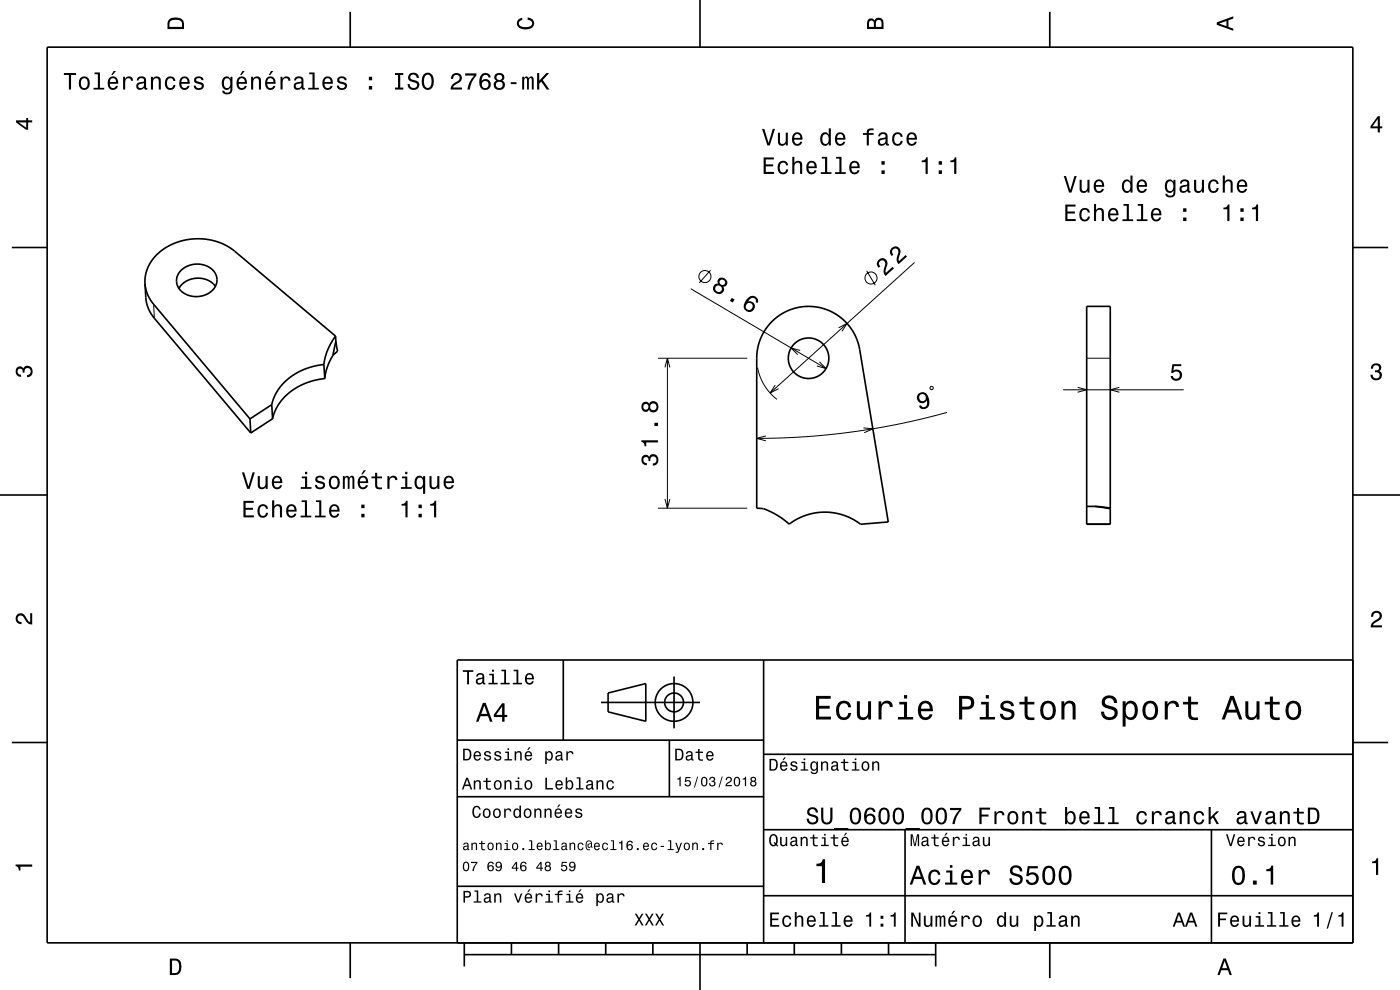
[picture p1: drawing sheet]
<svg xmlns="http://www.w3.org/2000/svg" width="297mm" height="210mm" viewBox="0 0 297 210" stroke-linecap="round" stroke-linejoin="round" font-family="sans-serif">
<g fill="none" stroke="#000" stroke-width=".21">
<path d="M150.7 57.3l-2.3 2.7M183.9 57.4l1.8 3.1M194 55.7l-30.6 27.7M32.6 64.5l.1 3M139.6 76h18.9M141.1 77.9l.5-1.9 .5 1.9M141.6 76v31.8M146.5 61.2l28.7 17M160.7 78a11 11 0 0 0 4.1 6.7M169.8 74.3l-2-.5 1.4 1.4M173.8 76.8l1.4 1.4-1.9-.6M177.9 69.5l1.8-.9-1.1 1.7"/>
<path d="M230.5 76h5M162.5 92.5l-2 .5 2 .5M164.5 81.7l-1.1 1.7 1.8-.9M183.2 90.8l2 .2-1.9 .8M197.4 82l.5 .1-.1 .5-.5-.1zM200.9 87.5l-10.3 2.5-9.6 1.6-10.5 1.1-10 .3M225.5 82.7h25.6M228.6 82.2l1.9 .5-1.9 .5M237.5 82.2l-2 .5 2 .5M139.6 107.8h18.9M141.1 105.9l.5 1.9 .5-1.9"/>
<circle cx="149.5" cy="58.7" r="1.28"/>
<circle cx="184.8" cy="59" r="1.28"/>
</g>
<g fill="none" stroke="#000" stroke-width=".35">
<path d="M10 10h277v190h-277zM74.3 2.5v7.5M148.5 0v10M222.7 2.5v7.5M2.5 52.5h7.5M38.5 57.3a4.8 4.8 0 0 1 7.3 .9 3.4 3.4 0 0 1-3 4.6 4.1 4.1 0 0 1-5.4-3.3l.3-1.2zM287 52.5h7.5M30.8 60.1a7.6 7.6 0 0 0 1.8 4.4l20.4 24.4M30.8 60.1a9.1 9.1 0 0 1 6.6-8.6l2.9-.7 2.7-.1 2.9 .5 2.6 1.2 1.3 .9 21.4 18M30.8 60.1l.1 3a7.6 7.6 0 0 0 1.8 4.4l20.5 24.3M45.7 60.7a4.8 4.8 0 0 0-7.7 .5M68.7 77.3l-2.2 .4-1.6 .5-1.8 .8-1.6 1-1.3 1.2-1.1 1.4-.9 1.7-.5 1.5"/>
<path d="M68.7 77.3l.2 3M70.6 75.4l-1.2 2.4-.5 2.5M71.2 71.3l-.9 1.4-.8 1.6-.6 1.7-.2 1.3M71.2 71.3l.1 1.1M71.3 72.4l.3 2.1-1 .9M71.3 72.4l-.7 3M163.7 68.3a11 11 0 0 1 11.1-2.8 11 11 0 0 1 7.6 8.7l6 36.5-5.8 .5a12.5 12.5 0 0 0-15.2 0l-2.4-1.8a8.3 8.3 0 0 0-4.5-1.6v-31.8a11 11 0 0 1 3.2-7.7zM230.5 65h5v46.2h-5zM53 88.9l.2 2.9M57.7 85.8l-4.7 3.1M57.7 85.8l.1 3M57.8 88.8l-4.6 3"/>
<path d="M68.9 80.3l-2 .3-1.9 .6-1.7 .8-1.8 1.2-1.3 1.2-1.1 1.4-.8 1.4-.5 1.6M0 105h10M230.5 111.2h5M230.5 107.4h1.8M232.3 107.4l3.2 .4M232.3 107.4l3.2 .5M287 105h10M119.5 140v17M162 140v60M287 140h-190v60M2.5 157.5h7.5M97 157h65"/>
<path d="M127.5 149h21M129 147l8-2v8l-8-2zM142 157v12M143 143.5v11M287 157.5h7.5M97 169h65M162 176h125M162 160h125M192 176v24M257 176v24M97 188h65M162 190h125"/>
<path d="M74.3 200v7.5M98.5 202.5h100M98.5 200v5M108.5 200v2.5M118.5 200v2.5M128.5 200v2.5M138.5 200v2.5M148.5 200v10M158.5 200v2.5M168.5 200v2.5M178.5 200v2.5M188.5 200v2.5"/>
<path d="M198.5 200v5M222.7 200v7.5"/>
<circle cx="171.5" cy="76" r="4.3"/>
<circle cx="143" cy="149" r="2"/>
<circle cx="143" cy="149" r="4"/>
</g>
<g fill="#000">
<path d="M13.6 15.5v.4h1v3.1h.5v-3.1h1v-.4zM17 16.6a1.53 1.53 0 0 0 .9 2.5 1.48 1.48 0 0 0 1.2-1.5 1.48 1.48 0 0 0-1.2-1.4l-.5 .1zM17.3 16.9a.67 .67 0 0 1 .8-.3 .67 .67 0 0 1 .5 .6 1.11 1.11 0 0 1-.7 1.5 1.17 1.17 0 0 1-.6-1.8zM20.1 15.4v.3h.7v2.9h-1v.4h2.3v-.4h-.9v-3.2zM24.1 15.1l-.5 .8h.3l.7-.8zM23.1 16.6a1.54 1.54 0 0 0 .8 2.5 1.06 1.06 0 0 0 1.1-.9h-.4l-.2 .4-.4 .1a.76 .76 0 0 1-.7-.9h1.8a1.16 1.16 0 0 0-.5-1.4 1.16 1.16 0 0 0-1.5 .2zM23.5 16.8a.66 .66 0 0 1 .8-.1 .66 .66 0 0 1 .3 .7h-1.3zM26.1 16.3v2.7h.5v-1.6a.66 .66 0 0 1 .3-.7 .66 .66 0 0 1 .8 .2l.1 .2h.4a.89 .89 0 0 0-.7-.9 .89 .89 0 0 0-1 .5v-.4zM29.3 16.4l-.3 .7h.4a.55 .55 0 0 1 .7-.6 .55 .55 0 0 1 .4 .8l-.2 .1a1 1 0 0 0-1.1 .2 1 1 0 0 0-.3 1 .93 .93 0 0 0 1.7 0l.1 .4h.6v-.3l-.3-.1v-1.6a1.02 1.02 0 0 0-1.7-.6zM29.4 17.9l1.1-.3a.77 .77 0 0 1-.2 .9 .77 .77 0 0 1-.9 .1zM32 16.3v2.7h.5v-1.6a.63 .63 0 0 1 .4-.7 .63 .63 0 0 1 .8 .3v2h.4v-1.8a.89 .89 0 0 0-.6-1 .89 .89 0 0 0-1.1 .5v-.4zM35.3 16.6a1.53 1.53 0 0 0 .8 2.5 1.06 1.06 0 0 0 1.1-1.1h-.4a.67 .67 0 0 1-.6 .7 .67 .67 0 0 1-.7-.6 1.12 1.12 0 0 1 .6-1.5 .59 .59 0 0 1 .7 .6h.4a1.09 1.09 0 0 0-.7-1 1.09 1.09 0 0 0-1.2 .4zM38.3 16.6a1.54 1.54 0 0 0 .8 2.5 1.07 1.07 0 0 0 1.1-.9h-.4l-.3 .4-.3 .1a.76 .76 0 0 1-.7-.9h1.8a1.16 1.16 0 0 0-.5-1.4 1.16 1.16 0 0 0-1.5 .2zM38.7 16.8a.66 .66 0 0 1 .8-.1 .66 .66 0 0 1 .3 .7h-1.3zM41.4 16.4a.75 .75 0 0 0-.2 .9 .75 .75 0 0 0 .7 .4l.9 .4a.63 .63 0 0 1-.6 .6 .63 .63 0 0 1-.7-.5h-.4a1.07 1.07 0 0 0 1.2 .9 1.07 1.07 0 0 0 .9-1.2l-.4-.4-1.1-.3a.54 .54 0 0 1 .4-.7 .54 .54 0 0 1 .6 .5h.5a1.03 1.03 0 0 0-.7-.9 1.03 1.03 0 0 0-1.1 .3zM47.3 16.6a1.57 1.57 0 0 0 .8 2.5l.4-.1 .4-.4a.73 .73 0 0 1-.3 1 .73 .73 0 0 1-1-.4h-.5a1.09 1.09 0 0 0 1.3 .9 1.09 1.09 0 0 0 .9-1.2v-2.6h-.4v.4l-.4-.4a.9 .9 0 0 0-1.2 .3zM47.7 16.9a.63 .63 0 0 1 .7-.3 .63 .63 0 0 1 .4 .6 1.11 1.11 0 0 1-.6 1.5 1.2 1.2 0 0 1-.5-1.8zM51.4 15.1l-.5 .8h.3l.7-.8zM50.5 16.6a1.54 1.54 0 0 0 .8 2.5 1.07 1.07 0 0 0 1.1-.9h-.5l-.2 .4-.4 .1a.76 .76 0 0 1-.7-.9h1.8a1.17 1.17 0 0 0-.5-1.4 1.17 1.17 0 0 0-1.4 .2zM50.8 16.8a.66 .66 0 0 1 .8-.1 .66 .66 0 0 1 .3 .7h-1.3zM53.3 16.3v2.7h.4v-1.6a.63 .63 0 0 1 .4-.7 .63 .63 0 0 1 .8 .3v2h.5v-1.8a.89 .89 0 0 0-.6-1 .89 .89 0 0 0-1.1 .5v-.4zM57.5 15.1l-.5 .8h.3l.7-.8zM56.5 16.6a1.55 1.55 0 0 0 .8 2.5 1.07 1.07 0 0 0 1.1-.9h-.4l-.2 .4-.4 .1a.76 .76 0 0 1-.7-.9h1.8a1.17 1.17 0 0 0-.5-1.4 1.17 1.17 0 0 0-1.5 .2zM56.9 16.8a.66 .66 0 0 1 .8-.1 .66 .66 0 0 1 .3 .7h-1.3zM59.5 16.3v2.7h.5v-1.6a.66 .66 0 0 1 .3-.7 .66 .66 0 0 1 .8 .2l.1 .2h.4a.89 .89 0 0 0-.7-.9 .89 .89 0 0 0-1 .5v-.4zM62.7 16.4l-.3 .7h.4a.55 .55 0 0 1 .7-.6 .55 .55 0 0 1 .3 .8l-.2 .1a1 1 0 0 0-1 .2 1 1 0 0 0-.3 1 .93 .93 0 0 0 1.7 0l.1 .4h.6v-.3l-.3-.1v-.2v-1.4a1.02 1.02 0 0 0-.7-.8 1.02 1.02 0 0 0-1 .2zM62.8 17.9l1.1-.3a.77 .77 0 0 1-.2 .9 .77 .77 0 0 1-.9 .1l-.1-.4zM65.6 15.4v.3h.7v2.9h-.9v.4h2.2v-.4h-.9v-3.2zM68.7 16.6a1.54 1.54 0 0 0 .8 2.5 1.07 1.07 0 0 0 1.1-.9h-.5l-.2 .4-.4 .1a.76 .76 0 0 1-.7-.9h1.8a1.16 1.16 0 0 0-.5-1.4 1.16 1.16 0 0 0-1.4 .2zM69 16.8a.66 .66 0 0 1 .8-.1 .66 .66 0 0 1 .4 .7h-1.4zM71.8 16.4a.75 .75 0 0 0-.2 .9 .75 .75 0 0 0 .7 .4l.8 .4a.63 .63 0 0 1-.6 .6 .63 .63 0 0 1-.6-.5h-.4a1.07 1.07 0 0 0 1.2 .9 1.07 1.07 0 0 0 .9-1.2l-.4-.4-1.1-.3a.54 .54 0 0 1 .4-.7 .54 .54 0 0 1 .6 .5h.4a1.03 1.03 0 0 0-.7-.9 1.03 1.03 0 0 0-1 .3zM78.3 18.2v.8h.7v-.8zM78.3 16.3v.7h.7v-.7zM83.8 15.5v.4h.6v2.7h-.6v.4h1.8v-.4h-.7v-2.7h.7v-.4zM86.9 15.7a.96 .96 0 0 0-.3 1.1 .96 .96 0 0 0 .9 .6 .77 .77 0 0 1 .9 .9 .84 .84 0 0 1-.9 .3 .84 .84 0 0 1-.6-.8h-.4a1.21 1.21 0 0 0 1.4 1.3 1.21 1.21 0 0 0 .8-1.8l-.8-.3a.71 .71 0 0 1-.9-.6 .7 .7 0 0 1 .8-.6 .7 .7 0 0 1 .6 .7h.5a1.16 1.16 0 0 0-.7-1.1 1.16 1.16 0 0 0-1.3 .3zM89.8 15.9a2.52 2.52 0 0 0 .4 3.1 1.21 1.21 0 0 0 1.7-1 1.94 1.94 0 0 0-.9-2.6l-.8 .1zM90.4 15.9l.3-.1a1.7 1.7 0 0 1 .4 2.8l-.4 .1a1.12 1.12 0 0 1-.8-1.5l.1-.6zM96 15.8l-.3 .4v.5h.4a.7 .7 0 0 1 .5-.8 .7 .7 0 0 1 .9 .5 .7 .7 0 0 1-.5 .9 1.8 1.8 0 0 0-1.4 1.7h2.4v-.4h-1.9a2.22 2.22 0 0 1 1.5-1.2 1.13 1.13 0 0 0 .1-1.7 1.13 1.13 0 0 0-1.7 .1zM98.7 15.6v.4h1.9a5.2 5.2 0 0 0-1.4 3h.5a5.3 5.3 0 0 1 1.4-3v-.4zM102.2 15.8a2.39 2.39 0 0 0 .2 3.2 1.16 1.16 0 0 0 1.5-.3 1.16 1.16 0 0 0-.2-1.6 1.16 1.16 0 0 0-1.5 0 1.02 1.02 0 0 1 .8-1.2 .58 .58 0 0 1 .6 .5h.5a1.12 1.12 0 0 0-.7-.9 1.12 1.12 0 0 0-1.2 .3zM102.2 17.9a.75 .75 0 0 1 1.4 0 .75 .75 0 0 1-1.4 0zM105.1 15.7a.84 .84 0 0 0 .2 1.4 1.11 1.11 0 0 0-.4 1.6 1.11 1.11 0 0 0 1.5 .3 1.03 1.03 0 0 0 .7-.9 1.03 1.03 0 0 0-.5-1 .89 .89 0 0 0 .4-1.1 .89 .89 0 0 0-1.1-.5zM105.2 18a.71 .71 0 0 1 1.4 0 .71 .71 0 0 1-1.4 0zM105.3 16.4a.6 .6 0 0 1 1.2 0 .6 .6 0 0 1-1.2 0zM108.4 17.4v.4h1.2v-.4zM110.8 16.3v2.7h.4v-1.8l.2-.6h.3l.1 .3v2.1h.4v-2.1l.4-.3 .2 .1v.4v1.9h.4v-1.9a.69 .69 0 0 0-.5-.9l-.5 .4-.2-.3-.3-.1-.5 .4v-.3zM113.9 15.5v3.5h.5v-1.3l.4-.4 1.2 1.7h.6l-1.5-2 1.4-1.5h-.6l-1.5 1.6v-1.6z" fill-rule="evenodd"/>
<path d="M36 4a2.18 2.18 0 0 0-.5 2.2h3.5v-1.2a1.43 1.43 0 0 0-1.7-1.3zM36.3 4.4a2.15 2.15 0 0 1 2.2 .3l.1 1h-2.6v-1z" fill-rule="evenodd"/>
<path d="M109.9 4.2l.9-.4v.4a.7 .7 0 0 0-.7 .5 .7 .7 0 0 0 .3 .8 1.7 1.7 0 0 0 2.5-.5 .9 .9 0 0 0-1-.8v-.5a1.24 1.24 0 0 1 1.4 1.1 1.24 1.24 0 0 1-1 1.4 2.22 2.22 0 0 1-2.5-.7l-.2-.5z" fill-rule="evenodd"/>
<path d="M184.2 4.2l-.3 .7v1.3h3.5v-1.3a.98 .98 0 0 0-.7-1.1 .98 .98 0 0 0-1.2 .6 .84 .84 0 0 0-1.3-.2zM184.5 4.5a.54 .54 0 0 1 .6-.1 .54 .54 0 0 1 .3 .6v.7h-1zM185.9 4.4a.62 .62 0 0 1 .8-.1 .62 .62 0 0 1 .3 .6v.8h-1.2z" fill-rule="evenodd"/>
<path d="M258.1 4.7v.6l3.5 1.2v-.4l-1-.4v-1.4l1-.4v-.4zM258.6 5l1.6-.5v1z" fill-rule="evenodd"/>
<path d="M3.4 25.5v.5l2.1 1.5h.5v-1.5h.8v-.5h-.8v-.5h-.4v.5zM4 26h1.6v1.1z" fill-rule="evenodd"/>
<path d="M162 33.4v3.5h2.2v-.4h-1.7v-1.2h1.5v-.4h-1.5v-1.1h1.7v-.4zM165.3 34.5a1.53 1.53 0 0 0 .8 2.5 1.07 1.07 0 0 0 1.1-1.1h-.4a.67 .67 0 0 1-.6 .7 .67 .67 0 0 1-.7-.6 1.11 1.11 0 0 1 .6-1.5 .59 .59 0 0 1 .7 .6h.4a1.09 1.09 0 0 0-.8-1 1.09 1.09 0 0 0-1.1 .4zM168.1 33.3v3.6h.4v-1.6a.63 .63 0 0 1 .6-.8 .63 .63 0 0 1 .6 .7v1.7h.5v-1.8a.88 .88 0 0 0-.6-1 .88 .88 0 0 0-1.1 .5v-1.3zM171.3 34.5a1.54 1.54 0 0 0 .8 2.5 1.06 1.06 0 0 0 1.1-.9h-.4l-.2 .4-.4 .1a.76 .76 0 0 1-.7-.9h1.8a1.16 1.16 0 0 0-.5-1.4 1.16 1.16 0 0 0-1.5 .2zM171.7 34.7a.66 .66 0 0 1 .8-.1 .66 .66 0 0 1 .3 .7h-1.3zM174.3 33.3v.3h.7v2.9h-.9v.4h2.3v-.4h-.9v-3.2zM177.4 33.3v.3h.7v2.9h-.9v.4h2.2v-.4h-.9v-3.2zM180.5 34.5a1.54 1.54 0 0 0 .8 2.5 1.07 1.07 0 0 0 1-.9h-.4l-.2 .4-.4 .1a.76 .76 0 0 1-.7-.9h1.8a1.16 1.16 0 0 0-.5-1.4 1.16 1.16 0 0 0-1.4 .2zM180.8 34.7a.66 .66 0 0 1 .8-.1 .66 .66 0 0 1 .3 .7h-1.3zM187 36.1v.8h.7v-.8zM187 34.2v.7h.7v-.7z" fill-rule="evenodd"/>
<path d="M161.7 27.3l1.1 3.5h.5l1.1-3.5h-.5l-.8 3-1-3zM165 28.1v1.8a.89 .89 0 0 0 .6 1 .89 .89 0 0 0 1.1-.5v.4h.4v-2.7h-.4v1.6a.65 .65 0 0 1-.4 .8 .65 .65 0 0 1-.8-.3v-2.1zM168.3 28.4a1.54 1.54 0 0 0 .8 2.5 1.07 1.07 0 0 0 1.1-.8h-.4l-.3 .3-.3 .1a.76 .76 0 0 1-.7-.9h1.7a1.17 1.17 0 0 0-.4-1.3 1.17 1.17 0 0 0-1.5 .1zM168.7 28.6a.66 .66 0 0 1 .8-.1 .66 .66 0 0 1 .3 .7h-1.3zM174.3 28.4a1.58 1.58 0 0 0 .7 2.5l.5-.1 .3-.4v.4h.5v-3.6h-.5v1.4a.9 .9 0 0 0-1.5-.2zM174.6 28.7a.62 .62 0 0 1 .7-.2 .62 .62 0 0 1 .5 .5 1.12 1.12 0 0 1-.7 1.5 1.19 1.19 0 0 1-.5-1.8zM177.4 28.4a1.54 1.54 0 0 0 .8 2.5 1.07 1.07 0 0 0 1.1-.8h-.4l-.3 .3-.3 .1a.76 .76 0 0 1-.7-.9h1.7a1.16 1.16 0 0 0-.4-1.3 1.16 1.16 0 0 0-1.5 .1zM177.8 28.6a.66 .66 0 0 1 .8-.1 .66 .66 0 0 1 .3 .7h-1.3zM183.1 28.2v.4h.8v2.2h.4v-2.2h1v-.4h-1l.1-.3 .3-.3h.6v-.3a1.04 1.04 0 0 0-1.4 .7v.2zM186.6 28.3l-.3 .6h.4a.55 .55 0 0 1 .7-.5 .55 .55 0 0 1 .4 .8h-.2a1 1 0 0 0-1.1 .2 1 1 0 0 0-.2 1.1 .93 .93 0 0 0 1.6 0l.1 .3 .6 .1v-.4h-.3v-1.6a1.02 1.02 0 0 0-1.7-.6zM186.8 29.8l1.1-.3a.77 .77 0 0 1-.2 .8 .77 .77 0 0 1-.9 .1zM189.6 28.4a1.53 1.53 0 0 0 .8 2.5 1.06 1.06 0 0 0 1.1-1h-.4a.67 .67 0 0 1-.7 .7 .67 .67 0 0 1-.7-.6 1.11 1.11 0 0 1 .7-1.6 .59 .59 0 0 1 .7 .6h.4a1.09 1.09 0 0 0-.8-.9 1.09 1.09 0 0 0-1.1 .3zM192.6 28.4a1.54 1.54 0 0 0 .8 2.5 1.07 1.07 0 0 0 1.1-.8h-.5l-.2 .3-.3 .1a.76 .76 0 0 1-.7-.9h1.7a1.17 1.17 0 0 0-.5-1.3 1.17 1.17 0 0 0-1.4 .1zM192.9 28.6a.66 .66 0 0 1 .8-.1 .66 .66 0 0 1 .4 .7h-1.3z" fill-rule="evenodd"/>
<path d="M195.5 34v.4h.9v2.5h.4v-3.5h-.3a.77 .77 0 0 1-1 .6zM199.1 36.1v.8h.7v-.8zM199.1 34.2v.7h.7v-.7zM201.6 34v.4h.8v2.5h.5v-3.5h-.4a.77 .77 0 0 1-.9 .6z" fill-rule="evenodd"/>
<path d="M225.7 37.3l1.1 3.5h.5l1.1-3.5h-.5l-.8 3-1-3zM229 38.1v1.8a.89 .89 0 0 0 .6 1 .89 .89 0 0 0 1.1-.5v.4h.4v-2.7h-.4v1.6a.65 .65 0 0 1-.4 .8 .65 .65 0 0 1-.8-.3v-2.1zM232.3 38.4a1.54 1.54 0 0 0 .8 2.5 1.06 1.06 0 0 0 1.1-.8h-.4l-.3 .3-.3 .1a.75 .75 0 0 1-.7-.9h1.7a1.17 1.17 0 0 0-.4-1.3 1.17 1.17 0 0 0-1.5 .1zM232.7 38.6a.66 .66 0 0 1 .8-.1 .66 .66 0 0 1 .3 .8h-1.3zM238.3 38.4a1.58 1.58 0 0 0 .7 2.5l.5-.1 .3-.4v.4h.5v-3.6h-.5v1.4a.89 .89 0 0 0-1.5-.2zM238.6 38.7a.62 .62 0 0 1 .7-.2 .62 .62 0 0 1 .5 .5 1.11 1.11 0 0 1-.7 1.5 1.19 1.19 0 0 1-.5-1.8zM241.4 38.4a1.54 1.54 0 0 0 .8 2.5 1.06 1.06 0 0 0 1.1-.8h-.4l-.3 .3-.3 .1a.76 .76 0 0 1-.7-.9h1.8a1.17 1.17 0 0 0-.5-1.3 1.17 1.17 0 0 0-1.5 .1zM241.8 38.6a.66 .66 0 0 1 .8-.1 .66 .66 0 0 1 .3 .8h-1.3zM247.4 38.4a1.57 1.57 0 0 0 .7 2.5l.5-.1 .3-.4a.73 .73 0 0 1-.3 1 .73 .73 0 0 1-1-.3h-.4a1.1 1.1 0 0 0 1.3 .8 1.1 1.1 0 0 0 .9-1.2v-2.6h-.5v.5l-.3-.4a.89 .89 0 0 0-1.2 .2zM247.7 38.7a.63 .63 0 0 1 .7-.2 .63 .63 0 0 1 .5 .5 1.1 1.1 0 0 1-.7 1.5 1.19 1.19 0 0 1-.5-1.8zM250.6 38.3l-.3 .6h.4a.55 .55 0 0 1 .7-.5 .55 .55 0 0 1 .4 .8h-.2a1 1 0 0 0-1.1 .2 1 1 0 0 0-.2 1.1 .94 .94 0 0 0 1.6 0l.1 .3 .6 .1v-.4h-.3v-1.6a1.02 1.02 0 0 0-1.7-.6zM250.8 39.8l1.1-.3a.77 .77 0 0 1-.2 .8 .77 .77 0 0 1-.9 .1zM253.3 38.1v1.8a.89 .89 0 0 0 .6 1 .89 .89 0 0 0 1.1-.5v.4h.4v-2.7h-.4v1.6a.65 .65 0 0 1-.4 .8 .65 .65 0 0 1-.8-.3v-2.1zM256.6 38.4a1.52 1.52 0 0 0 .8 2.5 1.05 1.05 0 0 0 1.1-1h-.4a.67 .67 0 0 1-.6 .7 .67 .67 0 0 1-.7-.6 1.12 1.12 0 0 1 .6-1.6 .6 .6 0 0 1 .7 .6h.4a1.09 1.09 0 0 0-.7-.9 1.09 1.09 0 0 0-1.2 .3zM259.4 37.2v3.6h.4v-1.5a.63 .63 0 0 1 .4-.8 .63 .63 0 0 1 .8 .4l.1 1.9h.4v-1.7a.88 .88 0 0 0-.6-1 .88 .88 0 0 0-1.1 .4v-1.3zM262.7 38.4a1.54 1.54 0 0 0 .8 2.5 1.06 1.06 0 0 0 1.1-.8h-.5l-.2 .3-.4 .1a.75 .75 0 0 1-.7-.9h1.8a1.17 1.17 0 0 0-.5-1.3 1.17 1.17 0 0 0-1.4 .1zM263 38.6a.66 .66 0 0 1 .8-.1 .66 .66 0 0 1 .3 .8h-1.3z" fill-rule="evenodd"/>
<path d="M292.3 24.7l-1.6 2.1v.4h1.6v.9h.4v-.9h.5v-.4h-.5v-2.1zM292.3 25.2v1.6h-1.1z" fill-rule="evenodd"/>
<path d="M186.4 55.1a1.11 1.11 0 0 0 0 1.7l.3-.3a.71 .71 0 0 1-.1-1 .71 .71 0 0 1 .9-.2 .71 .71 0 0 1 .2 1 1.79 1.79 0 0 0 .2 2.2l1.7-1.6-.3-.3-1.4 1.3a2.21 2.21 0 0 1 .4-1.9 1.08 1.08 0 0 0-.6-1.1 1.08 1.08 0 0 0-1.3 .2zM189.2 52.6a1.11 1.11 0 0 0 0 1.7l.3-.3a.71 .71 0 0 1-.2-1 .71 .71 0 0 1 1-.2 .71 .71 0 0 1 .2 1 1.8 1.8 0 0 0 .1 2.2l1.8-1.6-.3-.3-1.4 1.3a2.22 2.22 0 0 1 .3-1.9 1.08 1.08 0 0 0-.5-1.1 1.08 1.08 0 0 0-1.3 .2z" fill-rule="evenodd"/>
<path d="M226 43.4v3.5h2.2v-.4h-1.7v-1.2h1.5v-.4h-1.5v-1.1h1.7v-.4zM229.3 44.5a1.53 1.53 0 0 0 .8 2.5 1.06 1.06 0 0 0 1.1-1.1h-.4a.67 .67 0 0 1-.6 .7 .67 .67 0 0 1-.7-.6 1.12 1.12 0 0 1 .6-1.5 .6 .6 0 0 1 .7 .6h.4a1.09 1.09 0 0 0-.8-1 1.09 1.09 0 0 0-1.1 .4zM232.1 43.3v3.6h.4v-1.6a.64 .64 0 0 1 .4-.7 .64 .64 0 0 1 .8 .3v2h.5v-1.8a.88 .88 0 0 0-.6-1 .88 .88 0 0 0-1.1 .5v-1.3zM235.3 44.5a1.54 1.54 0 0 0 .8 2.5 1.06 1.06 0 0 0 1.1-.9h-.4l-.2 .4-.4 .1a.75 .75 0 0 1-.7-.9h1.8a1.16 1.16 0 0 0-.5-1.4 1.16 1.16 0 0 0-1.5 .2zM235.7 44.7a.66 .66 0 0 1 .8-.1 .66 .66 0 0 1 .3 .7h-1.3zM238.3 43.3v.3h.7v2.9h-.9v.4h2.3v-.4h-.9v-3.2zM241.4 43.3v.3h.7v2.9h-.9v.4h2.2v-.4h-.9v-3.2zM244.5 44.5a1.54 1.54 0 0 0 .8 2.5 1.05 1.05 0 0 0 1-.9h-.4l-.2 .4-.4 .1a.75 .75 0 0 1-.7-.9h1.8a1.16 1.16 0 0 0-.5-1.4 1.16 1.16 0 0 0-1.4 .2zM244.8 44.7a.66 .66 0 0 1 .8-.1 .66 .66 0 0 1 .3 .7h-1.3zM251 46.1v.8h.7v-.8zM251 44.2v.7h.7v-.7z" fill-rule="evenodd"/>
<path d="M259.5 44v.4h.9v2.5h.4v-3.5h-.3a.77 .77 0 0 1-1 .6zM263.1 46.1v.8h.7v-.8zM263.1 44.2v.7h.7v-.7zM265.6 44v.4h.8v2.5h.5v-3.5h-.4a.77 .77 0 0 1-.9 .6z" fill-rule="evenodd"/>
<path d="M152.6 59a.8 .8 0 0 0-.2 1.2 1.11 1.11 0 0 0-1.2 1.1 1.11 1.11 0 0 0 1.2 1.1 1.03 1.03 0 0 0 1-.5 1.03 1.03 0 0 0 0-1.1 .89 .89 0 0 0 .9-.7 .89 .89 0 0 0-.6-1l-.4-.2zM151.7 61.3a.71 .71 0 0 1 1.4 0 .71 .71 0 0 1-1.4 0zM152.6 59.9a.6 .6 0 0 1 1.2 0 .6 .6 0 0 1-1.2 0zM155.2 63.2l-.4 .6 .6 .4 .4-.7zM158.6 63.3a1.75 1.75 0 0 0-.2 2.7 1.15 1.15 0 0 0 1.7-.8 1.15 1.15 0 0 0-1.4-1.3 1.03 1.03 0 0 1 1.3-.6 .59 .59 0 0 1 .3 .8l.4 .2a1.18 1.18 0 0 0-.6-1.4 1.18 1.18 0 0 0-1.5 .4zM158.2 65a.75 .75 0 0 1 1.5 0 .75 .75 0 0 1-1.5 0z" fill-rule="evenodd"/>
<path d="M248.7 77.3h1.9v.4h-1.5l-.2 .9a1.21 1.21 0 0 1 1.8 .6 1.21 1.21 0 0 1-.9 1.6 1.21 1.21 0 0 1-1.5-1h.5a.79 .79 0 0 0 1.1 .5 .79 .79 0 0 0 .4-1.1 .79 .79 0 0 0-1.2-.3l-.3 .2h-.4z" fill-rule="evenodd"/>
<path d="M291.1 77.4a1.08 1.08 0 0 1 1.4-.2 1.08 1.08 0 0 1 .4 1.2l-.3 .3a1.06 1.06 0 0 1 .5 1.3 1.06 1.06 0 0 1-1.2 .7 1.1 1.1 0 0 1-1.2-1.2h.5a.71 .71 0 0 0 1 .8 .71 .71 0 0 0 .1-1.3h-.6v-.4a.61 .61 0 0 0 .8-.3 .61 .61 0 0 0-.2-.8 .61 .61 0 0 0-.9 .2l-.1 .5h-.5z" fill-rule="evenodd"/>
<path d="M3.6 78a.86 .86 0 0 1 1.4 .2 1.06 1.06 0 0 1 1.2-.6 1.06 1.06 0 0 1 .7 1.2 1.1 1.1 0 0 1-1.2 1.2v-.4a.71 .71 0 0 0 .8-1 .71 .71 0 0 0-1.3-.1v.6h-.4a.61 .61 0 0 0-.3-.8 .61 .61 0 0 0-.8 .2 .61 .61 0 0 0 .2 .8l.6 .2v.4a1.15 1.15 0 0 1-1.2-.6 1.15 1.15 0 0 1 .3-1.3z" fill-rule="evenodd"/>
<path d="M136.3 96.7a1.17 1.17 0 0 0-.2 1.3 1.17 1.17 0 0 0 1.1 .7v-.5a.62 .62 0 0 1-.7-.3 .62 .62 0 0 1 .2-.8 .62 .62 0 0 1 .8 .2l.1 .5h.4a.72 .72 0 0 1 .4-.9 .72 .72 0 0 1 .9 .4 .72 .72 0 0 1-.5 1h-.3v.5a1.18 1.18 0 0 0 1.2-1.5 1.18 1.18 0 0 0-1.9-.6l-.1 .2a.86 .86 0 0 0-1.4-.2zM136.1 93.4v.3a.78 .78 0 0 1 .6 1h.4v-.8h2.5v-.5zM138.8 89.7v.7h.8v-.7zM136.3 85.5a1.06 1.06 0 0 0-.2 1.3 1.06 1.06 0 0 0 1.3 .5l.3-.4a1.11 1.11 0 0 0 1.5 .4 1.11 1.11 0 0 0 .4-1.5 1.03 1.03 0 0 0-.9-.7 1.03 1.03 0 0 0-1 .6l-.1-.2a.85 .85 0 0 0-1.3 0zM137.9 86.3a.71 .71 0 0 1 1.4 0 .71 .71 0 0 1-1.4 0zM136.4 86.3a.6 .6 0 0 1 1.2 0 .6 .6 0 0 1-1.2 0z" fill-rule="evenodd"/>
<path d="M194.9 83.4a1.15 1.15 0 0 0 0 1.8 1.15 1.15 0 0 0 1.7-.3 1.03 1.03 0 0 1-.5 1.5 .56 .56 0 0 1-.7-.4l-.5 .1a1.18 1.18 0 0 0 1.5 .6 1.18 1.18 0 0 0 .8-1.3 1.77 1.77 0 0 0-1.8-2.2zM195 84.3a.75 .75 0 0 1 1.5 0 .75 .75 0 0 1-1.5 0z" fill-rule="evenodd"/>
<path d="M51.6 106.2v3.5h2.3v-.4h-1.8v-1.2h1.6v-.4h-1.6v-1h1.7v-.5zM54.9 107.3a1.53 1.53 0 0 0 .9 2.5 1.06 1.06 0 0 0 1.1-1h-.5a.67 .67 0 0 1-.6 .7 .67 .67 0 0 1-.7-.7 1.11 1.11 0 0 1 .7-1.5 .59 .59 0 0 1 .6 .6h.5a1.09 1.09 0 0 0-.8-.9 1.09 1.09 0 0 0-1.2 .3zM57.7 106.1v3.6h.5v-1.5a.63 .63 0 0 1 .5-.9 .63 .63 0 0 1 .7 .8v1.6h.4v-1.7a.88 .88 0 0 0-.6-1 .88 .88 0 0 0-1 .4v-1.3zM61 107.3a1.54 1.54 0 0 0 .8 2.5 1.05 1.05 0 0 0 1.1-.8h-.5l-.2 .3-.4 .1a.76 .76 0 0 1-.6-.9h1.7a1.16 1.16 0 0 0-.5-1.3 1.16 1.16 0 0 0-1.4 .1zM61.3 107.5a.66 .66 0 0 1 .8-.1 .66 .66 0 0 1 .4 .7h-1.3zM64 106.1v.4h.7v2.9h-.9v.3h2.2v-.3h-.9v-3.3zM67 106.1v.4h.7v2.9h-.9v.3h2.3v-.3h-.9v-3.3zM70.1 107.3a1.54 1.54 0 0 0 .8 2.5 1.05 1.05 0 0 0 1.1-.8h-.4l-.3 .3-.3 .1a.76 .76 0 0 1-.7-.9h1.7a1.16 1.16 0 0 0-.5-1.3 1.16 1.16 0 0 0-1.4 .1zM70.5 107.5a.66 .66 0 0 1 .8-.1 .66 .66 0 0 1 .3 .7h-1.3zM76.6 109v.7h.7v-.7zM76.6 107v.8h.7v-.8z" fill-rule="evenodd"/>
<path d="M51.3 100.2l1.2 3.5h.5l1.1-3.5h-.5l-.9 3-.9-3zM54.7 101v1.8a.89 .89 0 0 0 .6 1 .89 .89 0 0 0 1.1-.5v.4h.4v-2.7h-.5v1.6a.65 .65 0 0 1-.3 .7 .65 .65 0 0 1-.9-.3v-2zM58 101.3a1.54 1.54 0 0 0 .8 2.5 1.06 1.06 0 0 0 1-.9h-.4l-.2 .4-.4 .1a.75 .75 0 0 1-.7-.9h1.8a1.17 1.17 0 0 0-.5-1.4 1.17 1.17 0 0 0-1.4 .2zM58.3 101.5a.66 .66 0 0 1 .8-.1 .66 .66 0 0 1 .3 .7h-1.3zM64 101.1v.4h.7v1.8h-.9v.4h2.3v-.4h-.9v-2.2zM64.7 100.1v.5h.5v-.5zM67.1 101.1a.75 .75 0 0 0-.2 .9 .75 .75 0 0 0 .7 .5l.9 .3a.63 .63 0 0 1-.6 .6 .63 .63 0 0 1-.7-.5h-.4a1.07 1.07 0 0 0 1.2 .9 1.07 1.07 0 0 0 .9-1.2l-.4-.4-1.1-.3a.54 .54 0 0 1 .4-.7 .54 .54 0 0 1 .7 .5h.4a1.03 1.03 0 0 0-.7-.8 1.03 1.03 0 0 0-1.1 .2zM70.1 101.3a1.53 1.53 0 0 0 .8 2.5 1.48 1.48 0 0 0 1.2-1.5 1.48 1.48 0 0 0-1.2-1.4l-.5 .1zM70.4 101.6a.67 .67 0 0 1 .7-.3 .67 .67 0 0 1 .5 .6 1.11 1.11 0 0 1-.7 1.5 1.17 1.17 0 0 1-.5-1.8zM72.7 101v2.7h.4l.1-2.1 .2-.3h.2l.2 .3v2.1h.4v-2.1l.3-.3 .2 .1 .1 .4v1.9h.4v-1.9a.69 .69 0 0 0-.5-.9l-.6 .4-.2-.3-.3-.1-.5 .4v-.3zM77.1 99.8l-.5 .8h.3l.7-.8zM76.2 101.3a1.54 1.54 0 0 0 .8 2.5 1.06 1.06 0 0 0 1.1-.9h-.5l-.2 .4-.4 .1a.75 .75 0 0 1-.7-.9h1.8a1.16 1.16 0 0 0-.5-1.4 1.16 1.16 0 0 0-1.4 .2zM76.5 101.5a.66 .66 0 0 1 .8-.1 .66 .66 0 0 1 .3 .7h-1.3zM79.6 100.3v.8h-.8v.4h.8v1.8a1.05 1.05 0 0 0 1.4 .5v-.4a.68 .68 0 0 1-1-.4v-1.5h1v-.4h-1v-.8zM82.2 101v2.7h.4v-1.5a.66 .66 0 0 1 .4-.8 .66 .66 0 0 1 .8 .2l.1 .2h.4a.89 .89 0 0 0-.7-.9 .89 .89 0 0 0-1 .5v-.4zM85.3 101.1v.4h.7v1.8h-.9v.4h2.2v-.4h-.9v-2.2zM86 100.1v.5h.4v-.5zM88.2 101.3a1.57 1.57 0 0 0 .8 2.5l.4-.1 .4-.4v1.5h.4v-3.8h-.4v.4l-.2-.2a.87 .87 0 0 0-1.4 .1zM88.6 101.6a.62 .62 0 0 1 .6-.3 .62 .62 0 0 1 .5 .6 1.11 1.11 0 0 1-.6 1.5 1.18 1.18 0 0 1-.5-1.8zM91.1 101v1.8a.89 .89 0 0 0 .6 1 .89 .89 0 0 0 1.1-.5v.4h.4v-2.7h-.4v1.6a.65 .65 0 0 1-.4 .7 .65 .65 0 0 1-.8-.3v-2zM94.4 101.3a1.54 1.54 0 0 0 .8 2.5 1.06 1.06 0 0 0 1.1-.9h-.5l-.2 .4-.4 .1a.75 .75 0 0 1-.6-.9h1.7a1.17 1.17 0 0 0-.5-1.4 1.17 1.17 0 0 0-1.4 .2zM94.7 101.5a.66 .66 0 0 1 .8-.1 .66 .66 0 0 1 .4 .7h-1.3z" fill-rule="evenodd"/>
<path d="M85.2 106.9v.4h.8v2.4h.5v-3.5h-.4a.77 .77 0 0 1-.9 .7zM88.8 109v.7h.7v-.7zM88.8 107v.8h.7v-.8zM91.3 106.9v.4h.8v2.4h.4v-3.5h-.3a.77 .77 0 0 1-.9 .7z" fill-rule="evenodd"/>
<path d="M3.6 130.4a1.22 1.22 0 0 1 2 .7l.4 .6 .4 .3v-1.9h.4v2.4a1.8 1.8 0 0 1-1.7-1.4 .71 .71 0 0 0-.9-.5 .71 .71 0 0 0-.5 .8 .71 .71 0 0 0 .9 .5v.5a1.18 1.18 0 0 1-1.2-.7 1.18 1.18 0 0 1 .2-1.3z" fill-rule="evenodd"/>
<path d="M291.2 129.9a1.18 1.18 0 0 1 1.9 .3 1.18 1.18 0 0 1-1 1.7l-.5 .3-.3 .5h1.9v.4h-2.4a1.8 1.8 0 0 1 1.4-1.8 .71 .71 0 0 0 .5-.8 .71 .71 0 0 0-.9-.5 .71 .71 0 0 0-.5 .8h-.4z" fill-rule="evenodd"/>
<path d="M98.2 158.8v2.5h.9a1.37 1.37 0 0 0 .7-2.2 1.56 1.56 0 0 0-1.6-.3zM98.6 159.1a.98 .98 0 0 1 1.1 .7 .98 .98 0 0 1-.6 1.2h-.5zM100.7 159.6a1.04 1.04 0 0 0-.2 1.2 1.04 1.04 0 0 0 1 .5l.5-.5h-.3l-.4 .3a.54 .54 0 0 1-.5-.7h1.3a.83 .83 0 0 0-.4-.9 .83 .83 0 0 0-1 .1zM100.9 159.7l.2-.1a.47 .47 0 0 1 .5 .1 .47 .47 0 0 1 .1 .5h-.9zM102.9 159.5l-.2 .1a.69 .69 0 0 0 .9 .9l.2 .1a.43 .43 0 0 1-.4 .5 .43 .43 0 0 1-.4-.4h-.3a.74 .74 0 0 0 .9 .7 .74 .74 0 0 0 .5-1l-1-.4a.38 .38 0 0 1 .3-.5 .38 .38 0 0 1 .4 .4h.3a.78 .78 0 0 0-1.2-.4zM105.1 159.5l-.2 .1a.69 .69 0 0 0 .9 .9l.2 .1a.43 .43 0 0 1-.4 .5 .43 .43 0 0 1-.5-.4h-.3a.74 .74 0 0 0 .9 .7 .74 .74 0 0 0 .5-1l-.9-.4a.38 .38 0 0 1 .3-.5 .38 .38 0 0 1 .4 .4h.3a.77 .77 0 0 0-1.2-.4zM107.2 159.4v.3h.5v1.3h-.7v.3h1.6v-.3h-.6v-1.6zM107.7 158.7v.4h.3v-.4zM109.2 159.4v1.9h.3v-1.1a.45 .45 0 0 1 .4-.6 .45 .45 0 0 1 .5 .5v1.2h.3v-1.3a.63 .63 0 0 0-.5-.7 .63 .63 0 0 0-.7 .4v-.3zM112.2 158.5l-.4 .6h.3l.5-.6zM111.5 159.6a1.04 1.04 0 0 0-.2 1.2 1.04 1.04 0 0 0 1.1 .5l.5-.5h-.3l-.5 .3a.54 .54 0 0 1-.5-.7h1.3a.83 .83 0 0 0-.4-.9 .83 .83 0 0 0-1 .1zM111.8 159.7l.1-.1a.48 .48 0 0 1 .5 .1 .48 .48 0 0 1 .2 .5h-1zM115.7 159.4v2.7h.3v-1.1a.66 .66 0 0 0 .7 .4 .66 .66 0 0 0 .5-.6 .91 .91 0 0 0 0-1.1 .91 .91 0 0 0-1-.3l-.2 .3v-.3zM116.1 159.8a.45 .45 0 0 1 .5-.2 .45 .45 0 0 1 .3 .4 .65 .65 0 0 1 .1 .8 .65 .65 0 0 1-.7 .2 .98 .98 0 0 1-.2-1.2zM118.1 159.5l-.2 .4h.3a.39 .39 0 0 1 .4-.3 .39 .39 0 0 1 .3 .5h-.1a.65 .65 0 0 0-1 .4 .65 .65 0 0 0 .6 .9l.6-.3 .1 .2h.4v-.2l-.2-.1v-1.1a.72 .72 0 0 0-.5-.6 .72 .72 0 0 0-.7 .2zM118.2 160.6l.8-.3a.55 .55 0 0 1-.2 .7 .55 .55 0 0 1-.6 0zM120.1 159.4v1.9h.4v-1.1a.47 .47 0 0 1 .2-.6 .47 .47 0 0 1 .6 .2v.2h.4a.64 .64 0 0 0-.5-.7 .64 .64 0 0 0-.8 .4v-.3z" fill-rule="evenodd"/>
<path d="M98.2 142.2v.3h.9v2.7h.4v-2.7h.9v-.3zM101.3 143l-.3 .5h.4a.47 .47 0 0 1 .5-.4 .47 .47 0 0 1 .4 .6l-.2 .1a.84 .84 0 0 0-1 .2 .84 .84 0 0 0 0 1.1 .9 .9 0 0 0 1.3-.2l.1 .2 .5 .1v-.3l-.3-.1v-1.3a.87 .87 0 0 0-1.4-.5zM101.4 144.3l.9-.3a.66 .66 0 0 1-.1 .7 .66 .66 0 0 1-.8 .1zM103.8 142.9v.3h.6v1.6h-.8v.4h2v-.4h-.8v-1.9zM104.4 142.1v.4h.4v-.4zM106.4 142.1v.3h.6v2.4h-.8v.4h1.9v-.4h-.7v-2.7zM109 142.1v.3h.6v2.4h-.8v.4h1.9v-.4h-.7v-2.7zM111.6 143.1a1.32 1.32 0 0 0 .7 2.1 .9 .9 0 0 0 .9-.7h-.3l-.2 .3-.4 .1a.65 .65 0 0 1-.6-.8h1.6a1 1 0 0 0-.4-1.2 1 1 0 0 0-1.3 .2zM111.9 143.3a.57 .57 0 0 1 .7-.1 .57 .57 0 0 1 .3 .6h-1.2z" fill-rule="evenodd"/>
<path d="M102.4 149.1l-1.4 4h.5l.4-1.2h1.6l.4 1.2h.6l-1.5-4zM102.7 149.7l.7 1.7h-1.3zM106.5 149.2l-1.7 2.4v.5h1.7v1h.5v-1h.6v-.5h-.6v-2.4zM106.5 149.9v1.7h-1.3z" fill-rule="evenodd"/>
<path d="M143.2 158.8v2.5h.9a1.37 1.37 0 0 0 .7-2.2 1.56 1.56 0 0 0-1.6-.3zM143.6 159.1a.98 .98 0 0 1 1.1 .7 .98 .98 0 0 1-.6 1.2h-.5zM145.7 159.5l-.2 .4h.3a.39 .39 0 0 1 .5-.3 .39 .39 0 0 1 .3 .5h-.2a.65 .65 0 0 0-.9 .4 .65 .65 0 0 0 .5 .9l.7-.3v.2h.4v-.2l-.1-.1-.1-1.1a.73 .73 0 0 0-.4-.6 .73 .73 0 0 0-.8 .2zM145.8 160.6l.8-.3a.55 .55 0 0 1-.1 .7 .55 .55 0 0 1-.7 0zM148.1 158.9v.5h-.5v.3h.5v1.3a.75 .75 0 0 0 1 .4v-.3a.48 .48 0 0 1-.7-.3v-1.1h.7v-.3h-.7v-.5zM150 159.6a1.04 1.04 0 0 0-.2 1.2 1.04 1.04 0 0 0 1.1 .5l.5-.5h-.4l-.4 .3a.54 .54 0 0 1-.5-.7h1.3a.83 .83 0 0 0-.4-.9 .83 .83 0 0 0-1 .1zM150.3 159.7l.1-.1a.48 .48 0 0 1 .5 .1 .48 .48 0 0 1 .2 .5h-1z" fill-rule="evenodd"/>
<path d="M173.1 147.6v5h3.2v-.6h-2.5v-1.7h2.2v-.6h-2.2v-1.5h2.4v-.6zM177.8 149.2a2.59 2.59 0 0 0 .5 3.4 1.58 1.58 0 0 0 2.3-1.4h-.6a.95 .95 0 0 1-.9 1 .95 .95 0 0 1-1-.9 1.59 1.59 0 0 1 .9-2.1 .85 .85 0 0 1 .9 .8h.7a1.56 1.56 0 0 0-1.1-1.3 1.56 1.56 0 0 0-1.7 .5zM181.8 148.8v2.5a1.27 1.27 0 0 0 .9 1.4 1.27 1.27 0 0 0 1.5-.7v.6h.6v-3.8h-.6v2.2a.92 .92 0 0 1-.6 1.1 .92 .92 0 0 1-1.2-.4v-2.9zM186.4 148.8v3.8h.6v-2.2a.95 .95 0 0 1 .5-1.1 .95 .95 0 0 1 1.2 .3l.1 .4h.6a1.28 1.28 0 0 0-1-1.4 1.28 1.28 0 0 0-1.4 .8v-.6zM190.8 148.9v.5h1v2.7h-1.3v.5h3.2v-.5h-1.3v-3.2zM191.8 147.4v.8h.6v-.8zM195.1 149.2a2.62 2.62 0 0 0 .5 3.4 1.57 1.57 0 0 0 2.2-1.1h-.6l-.3 .5-.5 .2a1.08 1.08 0 0 1-1-1.3h2.5a1.66 1.66 0 0 0-.7-2 1.66 1.66 0 0 0-2.1 .3zM195.6 149.5a.94 .94 0 0 1 1.2-.2 .94 .94 0 0 1 .5 1h-1.9zM203.5 147.6v5h.6v-2.1h.8a1.47 1.47 0 0 0 1.8-1.2 1.47 1.47 0 0 0-1.5-1.7zM204.1 148.2a1.6 1.6 0 0 1 1.8 .5 .86 .86 0 0 1 0 .9 .86 .86 0 0 1-.9 .3h-.9zM208.1 148.9v.5h1v2.7h-1.3v.5h3.3v-.5h-1.3v-3.2zM209.1 147.4v.8h.7v-.8zM212.6 148.9a1.08 1.08 0 0 0-.3 1.2 1.08 1.08 0 0 0 1 .7l1.1 .4a.57 .57 0 0 1 .2 .6 .57 .57 0 0 1-.5 .4 .96 .96 0 0 1-1.4-.8h-.6a1.6 1.6 0 0 0 1.3 1.4 1.6 1.6 0 0 0 1.7-.8 1.13 1.13 0 0 0-1-1.6l-1.1-.3-.2-.4a.87 .87 0 0 1 .9-.5 .87 .87 0 0 1 .8 .6h.6a1.41 1.41 0 0 0-2.1-1.1zM217.4 147.8v1.1h-1.1v.5h1.1v2.6l.2 .4 .4 .3h1.4v-.5a.97 .97 0 0 1-1.4-.5v-2.3h1.4v-.5h-1.4v-1.1zM221.1 149.2a2.56 2.56 0 0 0 .5 3.4 1.72 1.72 0 0 0 1.8-.2 1.72 1.72 0 0 0 .6-1.7 1.7 1.7 0 0 0-.9-1.9 1.7 1.7 0 0 0-2 .4zM221.6 149.6a.96 .96 0 0 1 1-.4 .96 .96 0 0 1 .7 .8 1.59 1.59 0 0 1-1 2.2 1.19 1.19 0 0 1-1-1.5zM225.2 148.8v3.8h.6v-2.2a.97 .97 0 0 1 .5-1.1 .97 .97 0 0 1 1.1 .2l.1 .7v2.4h.7v-2.5a1.27 1.27 0 0 0-.9-1.4 1.27 1.27 0 0 0-1.5 .6v-.5zM234.1 147.9a1.38 1.38 0 0 0-.3 1.5 1.38 1.38 0 0 0 1.3 .9 1.25 1.25 0 0 1 1.4 .9 1.15 1.15 0 0 1-1.3 .9 1.15 1.15 0 0 1-1-1.1h-.7a1.8 1.8 0 0 0 1.7 1.8 1.8 1.8 0 0 0 1.9-1.6 1.46 1.46 0 0 0-1.5-1.4l-.6-.2a.83 .83 0 0 1-.5-1.1 .83 .83 0 0 1 1.2-.3l.5 .5 .1 .4h.7a1.67 1.67 0 0 0-1-1.6 1.67 1.67 0 0 0-1.9 .4zM238.2 148.8v5.3h.6v-2.1a1.32 1.32 0 0 0 1.4 .7 1.32 1.32 0 0 0 1.1-1.1 2.43 2.43 0 0 0-.8-2.8 1.21 1.21 0 0 0-1.7 .5v-.5zM239.1 149.6a.9 .9 0 0 1 .9-.4 .9 .9 0 0 1 .7 .8 1.61 1.61 0 0 1-.9 2.2 1.18 1.18 0 0 1-1-1.5zM242.8 149.2a2.56 2.56 0 0 0 .5 3.4 1.72 1.72 0 0 0 1.8-.2 1.72 1.72 0 0 0 .6-1.7 1.7 1.7 0 0 0-.9-1.9 1.7 1.7 0 0 0-2 .4zM243.3 149.6a.96 .96 0 0 1 1-.4 .96 .96 0 0 1 .7 .8 1.59 1.59 0 0 1-1 2.2 1.19 1.19 0 0 1-1-1.5zM247.1 148.8v3.8h.6v-2.2a.95 .95 0 0 1 .5-1.1 .95 .95 0 0 1 1.2 .3l.1 .4h.6a1.28 1.28 0 0 0-1-1.4 1.28 1.28 0 0 0-1.4 .8v-.6zM252 147.8v1.1h-1v.5h1l.1 2.6 .2 .4 .4 .3h1.4v-.5a.97 .97 0 0 1-1.4-.5v-2.3h1.4v-.5h-1.4v-1.1zM261 147.6l-1.8 5h.6l.6-1.4h2l.5 1.4h.7l-1.9-5zM261.4 148.3l.7 2.2h-1.5zM264.2 148.8v2.5a1.27 1.27 0 0 0 .9 1.4 1.27 1.27 0 0 0 1.5-.7v.6h.6v-3.8h-.6v2.2a.92 .92 0 0 1-.6 1.1 .92 .92 0 0 1-1.1-.4l-.1-2.9zM269.4 147.8v1.1h-1.1v.5h1.1v2.6l.2 .4 .4 .3 .7 .1 .8-.1v-.5a.97 .97 0 0 1-1.4-.5l-.1-2.3h1.5v-.5h-1.5v-1.1zM273.1 149.2a2.56 2.56 0 0 0 .6 3.4 1.72 1.72 0 0 0 1.8-.2 1.72 1.72 0 0 0 .6-1.7 1.7 1.7 0 0 0-.9-1.9 1.7 1.7 0 0 0-2.1 .4zM273.6 149.6a.96 .96 0 0 1 1-.4 .96 .96 0 0 1 .7 .8 1.59 1.59 0 0 1-.9 2.2 1.19 1.19 0 0 1-1.1-1.5z" fill-rule="evenodd"/>
<path d="M98.9 165l-.9 2.5h.3l.3-.8h1l.2 .8h.4l-.9-2.5zM99.1 165.3l.4 1.1h-.8zM100.5 165.5v2h.3v-1.1a.45 .45 0 0 1 .4-.7 .45 .45 0 0 1 .5 .6v1.2h.3v-1.3a.63 .63 0 0 0-.4-.7 .63 .63 0 0 0-.8 .3v-.3zM103.1 165v.6h-.5v.3h.5v1.3a.74 .74 0 0 0 1 .3v-.3a.49 .49 0 0 1-.7-.2v-1.1h.7v-.3h-.7v-.6zM105 165.7a1.04 1.04 0 0 0-.2 1.3 1.04 1.04 0 0 0 1.1 .5 1.04 1.04 0 0 0 .5-1.3 1.04 1.04 0 0 0-1.2-.7zM105.2 165.9a.48 .48 0 0 1 .5-.1 .48 .48 0 0 1 .4 .4 .66 .66 0 0 1 0 .7 .66 .66 0 0 1-.7 .3 .97 .97 0 0 1-.2-1.3zM107 165.5v2h.3v-1.1a.45 .45 0 0 1 .4-.7 .45 .45 0 0 1 .5 .6v1.2h.3v-1.3a.63 .63 0 0 0-.4-.7 .63 .63 0 0 0-.8 .3v-.3zM109.3 165.6v.3h.5v1.3h-.6v.3h1.6v-.3h-.6v-1.6zM109.8 164.9v.3h.4v-.3zM111.5 165.7a1.04 1.04 0 0 0-.2 1.3 1.04 1.04 0 0 0 1.1 .5 1.04 1.04 0 0 0 .5-1.3 1.04 1.04 0 0 0-1.2-.7zM111.7 165.9a.48 .48 0 0 1 .5-.1 .48 .48 0 0 1 .4 .4 .66 .66 0 0 1 0 .7 .66 .66 0 0 1-.7 .3 .97 .97 0 0 1-.2-1.3zM115.7 165v2.5h1.6v-.3h-1.3v-2.2zM118 165.7a1.04 1.04 0 0 0-.2 1.2 1.04 1.04 0 0 0 1.1 .6l.5-.6h-.3l-.5 .4a.54 .54 0 0 1-.5-.7h1.3a.83 .83 0 0 0-.3-1 .83 .83 0 0 0-1.1 .1zM118.3 165.9l.1-.1a.47 .47 0 0 1 .5 .1 .47 .47 0 0 1 .2 .4h-1zM120 164.9v2.6h.3v-.3a.66 .66 0 0 0 .7 .3 .66 .66 0 0 0 .6-.6 .9 .9 0 0 0 0-1 .9 .9 0 0 0-1-.3l-.3 .2v-.9zM120.5 165.9a.45 .45 0 0 1 .4-.1 .45 .45 0 0 1 .4 .4v.3a.6 .6 0 0 1-.5 .8 .85 .85 0 0 1-.3-1.4zM122.3 164.9v.2h.5v2.1h-.6v.3h1.6v-.3h-.7v-2.3zM124.6 165.6l-.2 .5h.3a.39 .39 0 0 1 .4-.4 .39 .39 0 0 1 .3 .6h-.1a.65 .65 0 0 0-1 .4 .65 .65 0 0 0 .6 .8l.6-.3 .1 .2 .4 .1v-.3h-.2v-1.1a.73 .73 0 0 0-.5-.6 .73 .73 0 0 0-.7 .1zM124.7 166.7l.8-.2a.55 .55 0 0 1-.2 .6 .55 .55 0 0 1-.6 .1zM126.5 165.5v2h.3v-1.1a.45 .45 0 0 1 .4-.7 .45 .45 0 0 1 .5 .6v1.2h.3v-1.3a.63 .63 0 0 0-.4-.7 .63 .63 0 0 0-.8 .3v-.3zM128.9 165.7a1.04 1.04 0 0 0-.2 1.2 1.04 1.04 0 0 0 1.1 .6l.4-.4v-.3h-.3l-.3 .4a.73 .73 0 0 1-.6-.7 .73 .73 0 0 1 .7-.7l.2 .4h.3a.78 .78 0 0 0-.5-.7 .78 .78 0 0 0-.8 .2z" fill-rule="evenodd"/>
<path d="M100.4 171.2a1.45 1.45 0 0 0 .7 2.3 .94 .94 0 0 0 .9-1h-.3a.59 .59 0 0 1-.8 .7 1.31 1.31 0 0 1 .2-2l.3 .1 .2 .4h.4a.85 .85 0 0 0-.6-.8 .85 .85 0 0 0-1 .3zM102.6 171.7a1.04 1.04 0 0 0-.1 1.3 1.04 1.04 0 0 0 1.1 .5 1.04 1.04 0 0 0 .5-1.3 1.04 1.04 0 0 0-1.2-.7zM102.9 171.9a.48 .48 0 0 1 .5-.1 .48 .48 0 0 1 .3 .4 .66 .66 0 0 1 0 .7 .66 .66 0 0 1-.7 .3 .98 .98 0 0 1-.1-1.3zM104.8 171.7a1.04 1.04 0 0 0-.1 1.3 1.04 1.04 0 0 0 1.1 .5 1.04 1.04 0 0 0 .5-1.3 1.04 1.04 0 0 0-1.2-.7zM105 171.9a.48 .48 0 0 1 .5-.1 .48 .48 0 0 1 .4 .4 .66 .66 0 0 1 0 .7 .66 .66 0 0 1-.7 .3 .97 .97 0 0 1-.2-1.3zM107 171.5v2h.3v-1.1a.47 .47 0 0 1 .2-.6 .47 .47 0 0 1 .6 .2l.1 .1h.3a.64 .64 0 0 0-.5-.6 .64 .64 0 0 0-.7 .4v-.4zM109.1 171.7a1.06 1.06 0 0 0-.2 1.2 1.06 1.06 0 0 0 .9 .6l.4-.3v.3h.3v-2.6h-.3v.9a.63 .63 0 0 0-1.1-.1zM109.4 171.9a.44 .44 0 0 1 .4-.1 .44 .44 0 0 1 .4 .4 .65 .65 0 0 1 0 .7 .65 .65 0 0 1-.7 .3l-.2-.4zM111.3 171.7a1.04 1.04 0 0 0-.1 1.3 1.04 1.04 0 0 0 1.1 .5 1.04 1.04 0 0 0 .5-1.3 1.04 1.04 0 0 0-1.2-.7zM111.5 171.9a.48 .48 0 0 1 .6-.1 .48 .48 0 0 1 .3 .4 .66 .66 0 0 1 0 .7 .66 .66 0 0 1-.7 .3 .98 .98 0 0 1-.2-1.3zM113.4 171.5v2h.3v-1.1a.45 .45 0 0 1 .3-.7 .45 .45 0 0 1 .5 .6v1.2h.4v-1.3a.63 .63 0 0 0-.5-.7 .63 .63 0 0 0-.7 .3v-.3zM115.5 171.5v2h.3v-1.1a.45 .45 0 0 1 .3-.6 .45 .45 0 0 1 .6 .2v1.5h.3v-1.3a.63 .63 0 0 0-.4-.7 .63 .63 0 0 0-.8 .3v-.3zM118.5 170.7l-.3 .6h.2l.5-.6zM117.9 171.7a1.04 1.04 0 0 0-.2 1.2 1.04 1.04 0 0 0 1 .6l.5-.6h-.3l-.4 .4a.54 .54 0 0 1-.5-.7h1.2a.83 .83 0 0 0-.3-1 .83 .83 0 0 0-1 .1zM118.1 171.9l.1-.1a.47 .47 0 0 1 .5 .1 .47 .47 0 0 1 .2 .4h-.9zM120 171.7a1.04 1.04 0 0 0-.2 1.2 1.04 1.04 0 0 0 1.1 .6l.5-.6h-.3l-.5 .4a.53 .53 0 0 1-.5-.7h1.3a.83 .83 0 0 0-.3-1 .83 .83 0 0 0-1.1 .1zM120.3 171.9l.1-.1a.48 .48 0 0 1 .5 .1 .48 .48 0 0 1 .2 .4h-1zM122.2 171.6l-.1 .2a.69 .69 0 0 0 .8 .9l.3 .1a.43 .43 0 0 1-.4 .5 .43 .43 0 0 1-.5-.4h-.3a.74 .74 0 0 0 .9 .7 .74 .74 0 0 0 .5-1.1l-1-.3a.38 .38 0 0 1 .3-.5 .38 .38 0 0 1 .5 .3h.3a.77 .77 0 0 0-1.3-.4z" fill-rule="evenodd"/>
<path d="M143.7 165.1v.3h.4v1.4h.3v-2zM145.4 164.8l-.1 1.1h.2a.46 .46 0 0 1 .7-.2 .46 .46 0 0 1 0 .8 .46 .46 0 0 1-.7-.2h-.3a.69 .69 0 0 0 .9 .6 .69 .69 0 0 0 .4-1 .69 .69 0 0 0-1-.3l.1-.5h.9v-.3zM147.9 164.7l-.7 2.3h.2l.7-2.3zM148.9 165a1.15 1.15 0 0 0 .5 1.8 1.16 1.16 0 0 0 .5-1.8 .63 .63 0 0 0-1 0zM149.2 165.1l.2-.1a.98 .98 0 0 1 0 1.6l-.2-.1-.2-.3v-.7zM150.6 164.9l-.1 .5h.2a.35 .35 0 0 1 .2-.4 .35 .35 0 0 1 .5 .1 .35 .35 0 0 1-.2 .5h-.2v.2a.42 .42 0 0 1 .5 .4 .42 .42 0 0 1-.4 .5 .42 .42 0 0 1-.4-.6h-.3a.66 .66 0 0 0 .9 .7 .66 .66 0 0 0 .2-1.1 .58 .58 0 0 0 0-.9 .58 .58 0 0 0-.9 .1zM153.1 164.7l-.7 2.3h.2l.7-2.3zM154.1 164.9l-.2 .6h.3a.4 .4 0 0 1 .3-.5 .4 .4 0 0 1 .5 .3 .4 .4 0 0 1-.3 .5l-.2 .1a.93 .93 0 0 0-.6 .9h1.4v-.3h-1.1l.5-.4a.67 .67 0 0 0 .5-1 .67 .67 0 0 0-1.1-.2zM155.8 165a1.15 1.15 0 0 0 .5 1.8 1.16 1.16 0 0 0 .5-1.8 .63 .63 0 0 0-1 0zM156.1 165.1l.2-.1a.98 .98 0 0 1 0 1.6l-.2-.1-.2-.3v-.7zM157.6 165.1v.3h.4v1.4h.3v-2zM159.4 164.9l-.2 .5 .2 .3a.62 .62 0 0 0-.1 .9 .62 .62 0 0 0 1 0 .62 .62 0 0 0-.1-.9 .57 .57 0 0 0 0-.9 .57 .57 0 0 0-.8 .1zM159.4 166.2a.41 .41 0 0 1 .8 0 .41 .41 0 0 1-.8 0zM159.5 165.3a.34 .34 0 0 1 .6 0 .34 .34 0 0 1-.6 0z" fill-rule="evenodd"/>
<path d="M163.2 161v2.5h.9a1.37 1.37 0 0 0 .7-2.2 1.58 1.58 0 0 0-1.6-.3zM163.6 161.3a.98 .98 0 0 1 1.1 .7 .98 .98 0 0 1-.6 1.2h-.5zM166.4 160.7l-.4 .6h.2l.5-.6zM165.7 161.7a1.04 1.04 0 0 0-.2 1.2 1.04 1.04 0 0 0 1 .6l.5-.6h-.3l-.4 .4a.54 .54 0 0 1-.5-.7h1.3a.83 .83 0 0 0-.4-1 .83 .83 0 0 0-1 .1zM165.9 161.9l.2-.1a.48 .48 0 0 1 .5 .1 .48 .48 0 0 1 .1 .4h-.9zM167.9 161.6l-.2 .2a.68 .68 0 0 0 .9 .9l.2 .1a.43 .43 0 0 1-.4 .5 .43 .43 0 0 1-.4-.4h-.3a.74 .74 0 0 0 .9 .7 .74 .74 0 0 0 .5-1.1l-1-.3a.38 .38 0 0 1 .3-.5 .38 .38 0 0 1 .4 .4l.3-.1a.78 .78 0 0 0-1.2-.4zM170 161.6v.3h.5v1.3h-.7v.3h1.7v-.3h-.7v-1.6zM170.5 160.9v.3h.3v-.3zM172.1 161.7a1.06 1.06 0 0 0-.2 1.2 1.06 1.06 0 0 0 .9 .6l.4-.3a.52 .52 0 0 1-.2 .7 .52 .52 0 0 1-.7-.3h-.3a.78 .78 0 0 0 .9 .6 .78 .78 0 0 0 .6-.8v-1.9h-.3v.4l-.2-.3a.64 .64 0 0 0-.9 .1zM172.4 161.9a.45 .45 0 0 1 .4-.1 .45 .45 0 0 1 .4 .4 .65 .65 0 0 1 0 .7 .65 .65 0 0 1-.7 .3l-.2-.4zM174.2 161.5v2h.3v-1.1a.45 .45 0 0 1 .3-.6 .45 .45 0 0 1 .5 .2l.1 1.5h.3v-1.3a.63 .63 0 0 0-.5-.7 .63 .63 0 0 0-.7 .3v-.3zM176.6 161.6l-.2 .5h.3a.39 .39 0 0 1 .4-.4 .39 .39 0 0 1 .3 .6h-.1a.65 .65 0 0 0-1 .4 .65 .65 0 0 0 .6 .8l.6-.3 .1 .2 .4 .1-.2-.4v-1a.73 .73 0 0 0-1.2-.5zM176.7 162.7l.8-.2a.55 .55 0 0 1-.2 .6 .55 .55 0 0 1-.6 .1zM178.9 161v.6h-.5v.3h.5l.1 1.3a.75 .75 0 0 0 1 .3v-.3a.48 .48 0 0 1-.7-.2v-1.1h.7v-.3h-.7v-.6zM180.8 161.6v.3h.5v1.3h-.6v.3h1.6v-.3h-.6v-1.6zM181.3 160.9v.3h.4v-.3zM183 161.7a1.04 1.04 0 0 0-.2 1.3 1.04 1.04 0 0 0 1.2 .5 1.04 1.04 0 0 0 .4-1.3 1.04 1.04 0 0 0-1.2-.7zM183.2 161.9a.48 .48 0 0 1 .5-.1 .48 .48 0 0 1 .4 .4 .66 .66 0 0 1 0 .7 .66 .66 0 0 1-.7 .3 .98 .98 0 0 1-.2-1.3zM185 161.5v2h.3v-1.1a.45 .45 0 0 1 .3-.6 .45 .45 0 0 1 .6 .2v1.5h.3v-1.3a.63 .63 0 0 0-.4-.7 .63 .63 0 0 0-.8 .3v-.3z" fill-rule="evenodd"/>
<path d="M163.4 177.2a1.45 1.45 0 0 0 .7 2.3l.5-.2 .3 .3 .2-.2-.3-.3a1.53 1.53 0 0 0-.5-2.2l-.6 .1zM163.8 177.3l.3-.1a1.21 1.21 0 0 1 .5 1.7l-.3-.3-.2 .2 .3 .3a.45 .45 0 0 1-.7-.1 1.62 1.62 0 0 1 .1-1.7zM165.5 177.5v1.3a.63 .63 0 0 0 .4 .7 .63 .63 0 0 0 .8-.3v.3h.3v-2h-.3v1.2a.46 .46 0 0 1-.3 .5 .46 .46 0 0 1-.6-.2v-1.5zM167.9 177.6l-.2 .5h.3a.39 .39 0 0 1 .5-.4 .39 .39 0 0 1 .2 .6h-.1a.65 .65 0 0 0-.9 .4 .65 .65 0 0 0 .5 .8l.6-.3 .1 .2 .4 .1v-.3h-.2v-1.1a.73 .73 0 0 0-1.2-.5zM168 178.7l.8-.2a.55 .55 0 0 1-.2 .6 .55 .55 0 0 1-.6 .1zM169.8 177.5v2h.4v-1.1a.45 .45 0 0 1 .2-.6 .45 .45 0 0 1 .6 .2v1.5h.3v-1.3a.63 .63 0 0 0-.4-.7 .63 .63 0 0 0-.8 .3v-.3zM172.4 177v.6h-.5v.3h.5l.1 1.3a.75 .75 0 0 0 1 .3v-.3a.49 .49 0 0 1-.7-.2v-1.1h.7v-.3h-.7v-.6zM174.3 177.6v.3h.5v1.3h-.6v.3h1.6v-.3h-.6v-1.6zM174.8 176.9v.3h.4v-.3zM176.8 177v.6h-.6v.3h.6v1.3a.74 .74 0 0 0 1 .3v-.3a.49 .49 0 0 1-.7-.2v-1.1h.7v-.3h-.7v-.6zM179.4 176.7l-.4 .6h.2l.5-.6zM178.7 177.7a1.04 1.04 0 0 0-.2 1.2 1.04 1.04 0 0 0 1 .6l.5-.6h-.3l-.4 .4a.54 .54 0 0 1-.5-.7h1.3a.83 .83 0 0 0-.4-1 .83 .83 0 0 0-1 .1zM178.9 177.9l.2-.1a.48 .48 0 0 1 .5 .1 .48 .48 0 0 1 .1 .4h-.9z" fill-rule="evenodd"/>
<path d="M171.5 171.5a.96 .96 0 0 0-.2 1.1 .96 .96 0 0 0 .9 .6 .77 .77 0 0 1 .9 .9 .84 .84 0 0 1-.9 .3 .84 .84 0 0 1-.6-.7h-.5a1.21 1.21 0 0 0 1.5 1.2 1.21 1.21 0 0 0 .7-1.8l-1.2-.4a.58 .58 0 0 1-.3-.8 .58 .58 0 0 1 .8-.2l.3 .1 .2 .6h.4a1.16 1.16 0 0 0-.7-1.2 1.16 1.16 0 0 0-1.3 .3zM174.2 171.3v2.2a1.22 1.22 0 0 0 1.2 1.4 1.22 1.22 0 0 0 1.2-1.4v-2.2h-.5v2.2a.77 .77 0 0 1-.7 1 .77 .77 0 0 1-.7-1v-2.2zM176.9 175.6v.4h3.1v-.4zM180.6 171.7a2.67 2.67 0 0 0 .4 3.1 1.14 1.14 0 0 0 1.6-.9 2.31 2.31 0 0 0-.6-2.5l-.5-.1-.5 .1zM181.1 171.8h.7a2.38 2.38 0 0 1 0 2.6h-.7a2.37 2.37 0 0 1 0-2.6zM183.8 171.6l-.4 .8a1.75 1.75 0 0 0 1.2 2.5 1.15 1.15 0 0 0 1.1-1.6 1.15 1.15 0 0 0-1.9-.3 1.02 1.02 0 0 1 .8-1.3 .59 .59 0 0 1 .7 .6h.4a1.11 1.11 0 0 0-.7-1 1.11 1.11 0 0 0-1.2 .3zM183.8 173.8a.75 .75 0 0 1 1.5 0 .75 .75 0 0 1-1.5 0zM186.6 171.7a2.67 2.67 0 0 0 .4 3.1 1.14 1.14 0 0 0 1.7-.9 2.31 2.31 0 0 0-.6-2.5l-.5-.1-.6 .1zM187.2 171.8h.7a2.37 2.37 0 0 1 0 2.6h-.7a2.37 2.37 0 0 1 0-2.6zM189.7 171.7a2.68 2.68 0 0 0 .4 3.1 1.14 1.14 0 0 0 1.6-.9 2.31 2.31 0 0 0-.6-2.5l-.5-.1-.5 .1zM190.2 171.8h.7a2.38 2.38 0 0 1 0 2.6h-.7a2.37 2.37 0 0 1 0-2.6zM192.1 175.6v.4h3v-.4zM195.8 171.7a2.67 2.67 0 0 0 .3 3.1 1.14 1.14 0 0 0 1.7-.9 2.31 2.31 0 0 0-.6-2.5l-.5-.1-.6 .1zM196.3 171.8h.7a2.38 2.38 0 0 1 0 2.6h-.7a2.37 2.37 0 0 1 0-2.6zM198.8 171.7a2.68 2.68 0 0 0 .4 3.1 1.14 1.14 0 0 0 1.6-.9 2.31 2.31 0 0 0-.6-2.5l-.5-.1-.5 .1zM199.4 171.8h.6a2.37 2.37 0 0 1 0 2.6h-.6a2.38 2.38 0 0 1 0-2.6zM201.5 171.4v.4h2a5.2 5.2 0 0 0-1.5 3h.5a5.2 5.2 0 0 1 1.5-3v-.4zM207.8 171.3v3.5h.4v-1.6h1.5v-.4h-1.5v-1.1h1.8v-.4zM211 172.1v2.7h.4v-1.5a.66 .66 0 0 1 .4-.8 .66 .66 0 0 1 .8 .2v.2h.5a.89 .89 0 0 0-.7-.9 .89 .89 0 0 0-1 .6v-.5zM214 172.4a1.53 1.53 0 0 0 .9 2.5 1.48 1.48 0 0 0 1.1-1.4 1.48 1.48 0 0 0-1.1-1.5l-.5 .1zM214.3 172.7a.67 .67 0 0 1 .8-.3 .67 .67 0 0 1 .4 .6 1.11 1.11 0 0 1-.6 1.5 1.17 1.17 0 0 1-.6-1.8zM216.9 172.1v2.7h.4v-1.6a.63 .63 0 0 1 .4-.7 .63 .63 0 0 1 .8 .3v2h.5v-1.8a.89 .89 0 0 0-.6-1 .89 .89 0 0 0-1.1 .5v-.4zM220.5 171.4v.8h-.8v.4h.8v1.8a1.04 1.04 0 0 0 1.5 .5v-.4a.68 .68 0 0 1-1-.3l-.1-1.6h1.1v-.4h-1.1v-.8zM226 171.2v3.6h.4v-.4a.92 .92 0 0 0 1 .5 .92 .92 0 0 0 .7-.8 1.5 1.5 0 0 0-.9-2.1l-.5 .1-.3 .4v-1.3zM226.6 172.7a.63 .63 0 0 1 .7-.3 .63 .63 0 0 1 .4 .6 1.13 1.13 0 0 1-.6 1.5 1.18 1.18 0 0 1-.5-1.8zM229.2 172.4a1.54 1.54 0 0 0 .8 2.5 1.06 1.06 0 0 0 1.1-.9h-.4l-.2 .4-.4 .1a.76 .76 0 0 1-.7-.9h1.8a1.16 1.16 0 0 0-.5-1.4 1.16 1.16 0 0 0-1.5 .2zM229.6 172.6a.66 .66 0 0 1 .8-.1 .66 .66 0 0 1 .3 .7h-1.3zM232.2 171.2v.4h.7v2.8h-.9v.4h2.3v-.4h-.9v-3.2zM235.3 171.2v.4h.7v2.8h-.9v.4h2.2v-.4h-.9v-3.2zM241.4 172.4a1.53 1.53 0 0 0 .8 2.5 1.05 1.05 0 0 0 1.1-1.1h-.4a.67 .67 0 0 1-.6 .7 .67 .67 0 0 1-.7-.6 1.11 1.11 0 0 1 .6-1.5 .6 .6 0 0 1 .7 .6h.4a1.09 1.09 0 0 0-.7-1 1.09 1.09 0 0 0-1.2 .4zM244.4 172.1v2.7h.4v-1.5a.67 .67 0 0 1 .4-.8 .67 .67 0 0 1 .8 .2v.2h.5a.89 .89 0 0 0-.7-.9 .89 .89 0 0 0-1 .6v-.5zM247.5 172.2l-.2 .7h.3a.55 .55 0 0 1 .7-.5 .55 .55 0 0 1 .4 .7l-.2 .1a1 1 0 0 0-1 .2 1 1 0 0 0-.3 1 .94 .94 0 0 0 1.6 .1l.1 .3h.6v-.3l-.2-.1-.1-.2v-1.4a1.02 1.02 0 0 0-.7-.8 1.02 1.02 0 0 0-1 .2zM247.7 173.8l1.1-.4a.77 .77 0 0 1-.2 .9 .77 .77 0 0 1-.9 .1l-.1-.3zM250.3 172.1v2.7h.4v-1.6a.64 .64 0 0 1 .4-.7 .64 .64 0 0 1 .8 .3v2h.5v-1.8a.89 .89 0 0 0-.7-1 .89 .89 0 0 0-1 .5v-.4zM253.5 172.4a1.53 1.53 0 0 0 .9 2.5 1.06 1.06 0 0 0 1.1-1.1h-.5a.67 .67 0 0 1-.6 .7 .67 .67 0 0 1-.7-.6 1.11 1.11 0 0 1 .7-1.5 .6 .6 0 0 1 .6 .6h.5a1.09 1.09 0 0 0-.8-1 1.09 1.09 0 0 0-1.2 .4zM256.4 171.2v3.6h.4v-.9l.5-.5 .8 1.4h.5l-1-1.7 1-1h-.5l-1.3 1.2v-2.1zM262.7 172.2l-.3 .7h.4a.55 .55 0 0 1 .7-.5 .55 .55 0 0 1 .4 .7l-.2 .1a1 1 0 0 0-1.1 .2 1 1 0 0 0-.2 1 .94 .94 0 0 0 1.6 .1l.1 .3h.6v-.3l-.3-.1v-.2v-1.4a1.02 1.02 0 0 0-.7-.8 1.02 1.02 0 0 0-1 .2zM262.9 173.8l1.1-.4a.77 .77 0 0 1-.2 .9 .77 .77 0 0 1-.9 .1l-.1-.3zM265.3 172.1l1 2.7h.4l1-2.7h-.4l-.8 2.2-.8-2.2zM268.8 172.2l-.3 .7h.4a.55 .55 0 0 1 .7-.5 .55 .55 0 0 1 .4 .7l-.3 .1a1 1 0 0 0-1 .2 1 1 0 0 0-.3 1 .94 .94 0 0 0 1.7 .1l.1 .3h.6v-.3l-.3-.1v-1.6a1.02 1.02 0 0 0-1.7-.6zM268.9 173.8l1.1-.4a.77 .77 0 0 1-.2 .9 .77 .77 0 0 1-.9 .1zM271.5 172.1v2.7h.5v-1.6a.63 .63 0 0 1 .4-.7 .63 .63 0 0 1 .7 .3l.1 2h.4v-1.8a.89 .89 0 0 0-.6-1 .89 .89 0 0 0-1.1 .5v-.4zM275.1 171.4v.8h-.7v.4h.7l.1 1.8a1.04 1.04 0 0 0 1.4 .5v-.4a.68 .68 0 0 1-1-.3v-1.6h1v-.4h-1v-.8zM277.5 171.3v3.5h1.1a1.42 1.42 0 0 0 1.3-1.7 1.38 1.38 0 0 0-1.3-1.8zM277.9 171.7l1.1 .1a1.89 1.89 0 0 1 0 2.5l-1.1 .1z" fill-rule="evenodd"/>
<path d="M193.2 177v2.5h.3v-2.3l.4 2.3h.3l.5-2.3v2.3h.3v-2.5h-.5l-.4 2.2-.5-2.2zM195.7 177.6l-.2 .5h.3a.39 .39 0 0 1 .5-.4 .39 .39 0 0 1 .3 .6h-.2a.65 .65 0 0 0-.9 .4 .65 .65 0 0 0 .5 .8l.7-.3v.2l.4 .1v-.3h-.1l-.1-1.1a.73 .73 0 0 0-1.2-.5zM195.8 178.7l.8-.2a.55 .55 0 0 1-.1 .6 .55 .55 0 0 1-.7 .1zM198.1 177v.6h-.5v.3h.5v1.3a.74 .74 0 0 0 1 .3v-.3a.49 .49 0 0 1-.7-.2v-1.1h.7v-.3h-.7v-.6zM200.7 176.7l-.4 .6h.3l.5-.6zM200 177.7a1.04 1.04 0 0 0-.2 1.2 1.04 1.04 0 0 0 1.1 .6l.5-.6h-.4l-.4 .4a.54 .54 0 0 1-.5-.7h1.3a.83 .83 0 0 0-.4-1 .83 .83 0 0 0-1 .1zM200.3 177.9l.1-.1a.48 .48 0 0 1 .5 .1 .48 .48 0 0 1 .2 .4h-1zM202.1 177.5v2h.3v-1.1a.47 .47 0 0 1 .3-.6 .47 .47 0 0 1 .6 .2v.1h.3a.64 .64 0 0 0-.4-.6 .64 .64 0 0 0-.8 .4v-.4zM204.3 177.6v.3h.5v1.3h-.6v.3h1.6v-.3h-.6v-1.6zM204.8 176.9v.3h.4v-.3zM206.6 177.6l-.2 .5h.3a.39 .39 0 0 1 .4-.4 .39 .39 0 0 1 .3 .6h-.1a.65 .65 0 0 0-1 .4 .65 .65 0 0 0 .6 .8l.6-.3 .1 .2 .4 .1v-.3h-.2v-1.1a.72 .72 0 0 0-.5-.6 .72 .72 0 0 0-.7 .1zM206.7 178.7l.8-.2a.55 .55 0 0 1-.2 .6 .55 .55 0 0 1-.6 .1zM208.5 177.5v1.3a.63 .63 0 0 0 .5 .7 .63 .63 0 0 0 .7-.3v.3h.3v-2h-.3v1.2a.46 .46 0 0 1-.3 .5 .46 .46 0 0 1-.6-.2v-1.5z" fill-rule="evenodd"/>
<path d="M260.1 177l.8 2.5h.4l.8-2.5h-.4l-.6 2.1-.7-2.1zM262.7 177.7a1.04 1.04 0 0 0-.2 1.2 1.04 1.04 0 0 0 1 .6l.5-.6h-.3l-.4 .4a.54 .54 0 0 1-.5-.7h1.3a.83 .83 0 0 0-.4-1 .83 .83 0 0 0-1 .1zM262.9 177.9l.2-.1a.48 .48 0 0 1 .5 .1 .48 .48 0 0 1 .1 .4h-.9zM264.8 177.5v2h.3v-1.1a.47 .47 0 0 1 .3-.6 .47 .47 0 0 1 .6 .2v.1h.3a.64 .64 0 0 0-.5-.6 .64 .64 0 0 0-.7 .4v-.4zM267 177.6l-.1 .2a.69 .69 0 0 0 .9 .9l.2 .1a.43 .43 0 0 1-.4 .5 .43 .43 0 0 1-.5-.4h-.3a.74 .74 0 0 0 .9 .7 .74 .74 0 0 0 .5-1.1l-.9-.3a.38 .38 0 0 1 .3-.5 .38 .38 0 0 1 .4 .4l.3-.1a.78 .78 0 0 0-1.3-.4zM269.2 177.6v.3h.5v1.3h-.7v.3h1.6v-.3h-.6v-1.6zM269.7 176.9v.3h.3v-.3zM271.3 177.7a1.04 1.04 0 0 0-.1 1.3 1.04 1.04 0 0 0 1.1 .5 1.04 1.04 0 0 0 .5-1.3 1.04 1.04 0 0 0-1.2-.7zM271.5 177.9a.48 .48 0 0 1 .6-.1 .48 .48 0 0 1 .3 .4 .67 .67 0 0 1 0 .7 .67 .67 0 0 1-.7 .3 .98 .98 0 0 1-.2-1.3zM273.3 177.5v2h.4v-1.1a.45 .45 0 0 1 .3-.7 .45 .45 0 0 1 .5 .6v1.2h.4v-1.3a.63 .63 0 0 0-.5-.7 .63 .63 0 0 0-.7 .3v-.3z" fill-rule="evenodd"/>
<path d="M3.3 183.4h3.5v.4h-2.5v.9h-.3a.77 .77 0 0 0-.7-1z" fill-rule="evenodd"/>
<path d="M98.4 183a1.16 1.16 0 0 0 .5 1.8 1.16 1.16 0 0 0 .5-1.8 .64 .64 0 0 0-1 0zM98.7 183.1l.2-.1a.98 .98 0 0 1 0 1.6l-.4-.2v-.2v-.7zM99.9 182.8v.3h1.1l-.7 1.2-.1 .5h.3l.3-.9 .5-.8v-.3zM103.7 182.9a1.37 1.37 0 0 0 .1 1.9 .66 .66 0 0 0 .9-.2 .66 .66 0 0 0-.1-.9 .66 .66 0 0 0-.9 0 .58 .58 0 0 1 .4-.7l.4 .3h.3a.64 .64 0 0 0-.5-.5 .64 .64 0 0 0-.6 .1zM103.6 184.2a.45 .45 0 0 1 .9 0 .45 .45 0 0 1-.9 0zM105.3 183a.66 .66 0 0 0 0 .9 .66 .66 0 0 0 .9 0 .59 .59 0 0 1-.5 .7l-.2-.1-.1-.2h-.3a.7 .7 0 0 0 .9 .5 .7 .7 0 0 0 .5-.8 .81 .81 0 0 0-.2-1 .81 .81 0 0 0-1 0zM105.4 183.4a.42 .42 0 0 1 .8 0 .42 .42 0 0 1-.8 0zM109.4 182.8l-.8 1.2v.3h.8v.5h.3v-.5h.3v-.2h-.3v-1.3zM109.4 183.2v.9h-.6zM110.6 182.9a1.37 1.37 0 0 0 .1 1.9 .66 .66 0 0 0 .9-.2 .66 .66 0 0 0-.1-.9 .66 .66 0 0 0-.9 0 .58 .58 0 0 1 .5-.7l.3 .3h.3a.64 .64 0 0 0-.4-.5 .64 .64 0 0 0-.7 .1zM110.6 184.2a.43 .43 0 0 1 .8 0 .43 .43 0 0 1-.8 0zM114.6 182.8l-.8 1.2v.3h.8v.5h.3v-.5h.3v-.2h-.3v-1.3zM114.6 183.2v.9h-.6zM115.8 182.9l-.2 .5 .3 .3a.62 .62 0 0 0-.2 .9 .62 .62 0 0 0 1 0 .62 .62 0 0 0-.1-.9 .54 .54 0 0 0 .1-.8 .54 .54 0 0 0-.7-.1zM115.8 184.2a.41 .41 0 0 1 .8 0 .41 .41 0 0 1-.8 0zM115.9 183.3a.34 .34 0 0 1 .6 0 .34 .34 0 0 1-.6 0zM119.2 182.8l-.2 1.1h.3a.45 .45 0 0 1 .7-.1 .45 .45 0 0 1-.1 .7 .45 .45 0 0 1-.7-.2h-.2a.69 .69 0 0 0 .8 .6 .69 .69 0 0 0 .5-1 .69 .69 0 0 0-1-.3l.1-.5h.9v-.3zM120.9 183a.66 .66 0 0 0 0 .9 .66 .66 0 0 0 .9 0 .59 .59 0 0 1-.4 .7l-.3-.1-.1-.2h-.3a.7 .7 0 0 0 .9 .5 .7 .7 0 0 0 .5-.8 .81 .81 0 0 0-.2-1 .81 .81 0 0 0-1 0zM121 183.4a.42 .42 0 0 1 .8 0 .42 .42 0 0 1-.8 0z" fill-rule="evenodd"/>
<path d="M98.3 189v2.5h.4v-1.1a.96 .96 0 0 0 1.2-.7 .67 .67 0 0 0-.7-.7zM98.7 189.3h.4a.43 .43 0 0 1 .5 .4 .43 .43 0 0 1-.5 .4h-.4zM100.6 188.9v.3h.5v2h-.6v.3h1.6v-.3h-.6v-2.3zM102.9 189.6l-.2 .5h.3a.39 .39 0 0 1 .5-.4 .39 .39 0 0 1 .2 .6h-.1a.65 .65 0 0 0-.9 .4 .65 .65 0 0 0 .5 .8l.6-.3 .1 .2 .4 .1v-.3h-.2v-1.1a.73 .73 0 0 0-1.2-.5zM103 190.7l.8-.2a.55 .55 0 0 1-.2 .6 .55 .55 0 0 1-.6 .1zM104.8 189.5v2h.4v-1.1a.45 .45 0 0 1 .2-.6 .45 .45 0 0 1 .6 .2v1.5h.3v-1.3a.63 .63 0 0 0-.4-.7 .63 .63 0 0 0-.8 .3v-.3zM109 189.5l.8 2h.3l.7-2h-.3l-.6 1.6-.5-1.6zM112.2 188.7l-.4 .6h.3l.5-.6zM111.5 189.7a1.04 1.04 0 0 0-.2 1.2 1.04 1.04 0 0 0 1.1 .6l.5-.6h-.3l-.5 .4a.54 .54 0 0 1-.5-.7h1.3a.83 .83 0 0 0-.4-1 .83 .83 0 0 0-1 .1zM111.8 189.9l.1-.1a.48 .48 0 0 1 .5 .1 .48 .48 0 0 1 .2 .4h-1zM113.6 189.5v2h.4v-1.1a.47 .47 0 0 1 .2-.6 .47 .47 0 0 1 .6 .2v.1h.4a.64 .64 0 0 0-.5-.6 .64 .64 0 0 0-.8 .4v-.4zM115.8 189.6v.3h.5v1.3h-.6v.3h1.6v-.3h-.6v-1.6zM116.3 188.9v.3h.4v-.3zM117.7 189.6v.3h.6v1.6h.3v-1.6h.7v-.3h-.7v-.3l.7-.1v-.3a.68 .68 0 0 0-.7 0 .68 .68 0 0 0-.3 .7zM120.2 189.6v.3h.5v1.3h-.7v.3h1.6v-.3h-.6v-1.6zM120.7 188.9v.3h.3v-.3zM123 188.7l-.3 .6h.2l.5-.6zM122.4 189.7a1.04 1.04 0 0 0-.2 1.2 1.04 1.04 0 0 0 1 .6l.5-.6h-.3l-.4 .4a.54 .54 0 0 1-.5-.7h1.2a.83 .83 0 0 0-.3-1 .83 .83 0 0 0-1 .1zM122.6 189.9l.2-.1a.48 .48 0 0 1 .5 .1 .48 .48 0 0 1 .1 .4h-.9zM126.5 189.5v2.7h.3v-1a.66 .66 0 0 0 .7 .3 .66 .66 0 0 0 .6-.6 .91 .91 0 0 0 0-1 .91 .91 0 0 0-1-.3l-.3 .2v-.3zM127 189.9a.45 .45 0 0 1 .5-.1 .45 .45 0 0 1 .3 .4v.3a.6 .6 0 0 1-.5 .8 .85 .85 0 0 1-.3-1.4zM128.9 189.6l-.2 .5h.3a.39 .39 0 0 1 .5-.4 .39 .39 0 0 1 .3 .6h-.2a.65 .65 0 0 0-.9 .4 .65 .65 0 0 0 .5 .8l.6-.3 .1 .2 .4 .1v-.3h-.2v-1.1a.73 .73 0 0 0-1.2-.5zM129 190.7l.8-.2a.55 .55 0 0 1-.1 .6 .55 .55 0 0 1-.7 .1zM131 189.5v2h.3v-1.1a.47 .47 0 0 1 .3-.6 .47 .47 0 0 1 .6 .2v.1h.3a.64 .64 0 0 0-.5-.6 .64 .64 0 0 0-.7 .4v-.4z" fill-rule="evenodd"/>
<path d="M98.4 178.9l-.1 .3h.2a.32 .32 0 0 1 .4-.3 .32 .32 0 0 1 .2 .5 .61 .61 0 0 0-.7 .1 .61 .61 0 0 0-.1 .7 .6 .6 0 0 0 .9-.1v.2h.4l-.2-.2v-.9a.58 .58 0 0 0-1-.3zM98.5 179.7l.7-.2v.3a.34 .34 0 0 1-.4 .4 .34 .34 0 0 1-.3-.4zM100 178.8v1.5h.3v-1.1l.4-.3 .2 .3 .1 1.1h.2v-1a.51 .51 0 0 0-.3-.6 .51 .51 0 0 0-.7 .3v-.2zM102.1 178.4v.4h-.5v.2h.5v1.1a.6 .6 0 0 0 .8 .3v-.3h-.5l-.1-.3v-.8h.6v-.2h-.6v-.4zM103.6 178.9a.83 .83 0 0 0-.1 1 .83 .83 0 0 0 .9 .4 .79 .79 0 0 0 .3-1.1 .79 .79 0 0 0-1.1-.3zM103.8 179.1l.1-.1a.56 .56 0 0 1 .6 .5 .56 .56 0 0 1-.6 .6l-.2-.3zM105.2 178.8v1.5h.3v-1.1l.4-.3 .2 .3 .1 1.1h.2v-1a.51 .51 0 0 0-.3-.6 .51 .51 0 0 0-.6 .3v-.2zM107.1 178.8v.2h.4v1.1h-.6v.2h1.3v-.2h-.5v-1.3zM107.5 178.3v.2h.2v-.2zM108.8 178.9a.83 .83 0 0 0-.1 1 .83 .83 0 0 0 .9 .4 .79 .79 0 0 0 .3-1.1 .79 .79 0 0 0-1.1-.3zM109 179.1l.1-.1a.56 .56 0 0 1 .6 .5 .56 .56 0 0 1-.6 .6l-.2-.3zM110.8 179.9v.4h.4v-.4zM112.3 178.3v.2h.4v1.6h-.6v.2h1.3v-.2h-.5v-1.8zM114 178.9a.83 .83 0 0 0-.1 1 .83 .83 0 0 0 .8 .4l.4-.4-.8 .2-.2-.5h1v-.1a.64 .64 0 0 0-.3-.7 .64 .64 0 0 0-.8 .1zM114.2 179.1l.4-.1 .3 .4h-.8zM115.6 178.3v2h.3v-.2a.53 .53 0 0 0 .5 .3 .53 .53 0 0 0 .5-.5 .69 .69 0 0 0-.1-.9 .69 .69 0 0 0-.9-.1v.1v-.7zM116 179.1l.1-.1a.56 .56 0 0 1 .5 .5 .56 .56 0 0 1-.5 .6l-.2-.3zM117.5 178.3v.2h.4v1.6h-.6v.2h1.3v-.2h-.5v-1.8zM119.3 178.9l-.2 .3h.2a.32 .32 0 0 1 .4-.3 .32 .32 0 0 1 .2 .5 .61 .61 0 0 0-.7 .1 .61 .61 0 0 0 0 .7 .6 .6 0 0 0 .8-.1l.1 .2h.3l-.2-.2v-.9a.58 .58 0 0 0-.9-.3zM119.4 179.7l.6-.2v.3a.34 .34 0 0 1-.4 .4 .34 .34 0 0 1-.3-.4zM120.8 178.8v1.5h.3v-1.1l.4-.3 .3 .3v1.1h.2v-1a.51 .51 0 0 0-.3-.6 .51 .51 0 0 0-.6 .3v-.2zM122.7 178.9a.83 .83 0 0 0-.1 1 .83 .83 0 0 0 .8 .4l.4-.5h-.2l-.3 .3a.58 .58 0 0 1-.5-.6 .58 .58 0 0 1 .5-.5l.2 .3h.3a.63 .63 0 0 0-.4-.6 .63 .63 0 0 0-.7 .2zM124.5 178.4a1.49 1.49 0 0 0 .1 1.9h.6v-.2a.49 .49 0 0 1-.7-.4 .96 .96 0 0 1 .4-1.2l.4 .1 .1 .2a.65 .65 0 0 0-.7 .9l.3 .2 .4-.3 .2 .2 .1-.1a1.03 1.03 0 0 0-.9-1.4zM124.9 179.2l.5-.2-.1 .6h-.4zM126.2 178.9a.83 .83 0 0 0-.2 1 .83 .83 0 0 0 .8 .4l.4-.4-.7 .2-.2-.5h1v-.1a.64 .64 0 0 0-.4-.7 .64 .64 0 0 0-.7 .1zM126.4 179.1l.4-.1 .2 .4h-.7zM127.9 178.9a.83 .83 0 0 0-.1 1 .83 .83 0 0 0 .8 .4l.4-.5h-.2l-.3 .3a.58 .58 0 0 1-.5-.6 .58 .58 0 0 1 .5-.5l.2 .3h.3a.63 .63 0 0 0-.4-.6 .63 .63 0 0 0-.7 .2zM129.6 178.3v.2h.4v1.6h-.5v.2h1.3v-.2h-.5v-1.8zM131.3 178.7v.2h.5v1.4h.2v-2zM133.2 178.5a1.37 1.37 0 0 0 .1 1.8 .66 .66 0 0 0 .9-.2 .66 .66 0 0 0-.2-.9 .66 .66 0 0 0-.8 .1 .58 .58 0 0 1 .4-.8l.4 .4h.3a.64 .64 0 0 0-.5-.6 .64 .64 0 0 0-.6 .2zM133.1 179.7a.45 .45 0 0 1 .9 0 .45 .45 0 0 1-.9 0zM135.1 179.9v.4h.4v-.4zM136.6 178.9a.83 .83 0 0 0-.2 1 .83 .83 0 0 0 .9 .4l.3-.4-.7 .2-.2-.5h1v-.1a.64 .64 0 0 0-.4-.7 .64 .64 0 0 0-.7 .1zM136.8 179.1l.4-.1 .2 .4h-.7zM138.3 178.9a.83 .83 0 0 0-.1 1 .83 .83 0 0 0 .8 .4l.4-.5h-.2l-.3 .3a.58 .58 0 0 1-.5-.6 .58 .58 0 0 1 .5-.5l.3 .3h.2a.63 .63 0 0 0-.4-.6 .63 .63 0 0 0-.7 .2zM140.2 179.4v.3h.7v-.3zM141.7 178.3v.2h.4v1.6h-.5v.2h1.3v-.2h-.5v-1.8zM143.3 178.8l.5 1.6-.1 .3h-.4v.2h.5l.2-.2 .7-1.9h-.3l-.4 1.2-.5-1.2zM145.2 178.9a.83 .83 0 0 0-.1 1 .83 .83 0 0 0 .9 .4 .79 .79 0 0 0 .3-1.1 .79 .79 0 0 0-1.1-.3zM145.4 179.1l.1-.1a.56 .56 0 0 1 .6 .5 .56 .56 0 0 1-.6 .6l-.2-.3zM146.8 178.8v1.5h.3v-1.1l.4-.3 .3 .3v1.1h.3v-1a.51 .51 0 0 0-.4-.6 .51 .51 0 0 0-.6 .3v-.2zM149 179.9v.4h.4v-.4zM150.2 178.8v.2h.5v1.3h.2v-1.3h.6v-.2h-.6l.1-.3h.5v-.2h-.3a.46 .46 0 0 0-.5 .5zM152.1 178.8v1.5h.3l.1-1.2 .4-.1 .2 .3h.3a.51 .51 0 0 0-.4-.6 .51 .51 0 0 0-.6 .3v-.2z" fill-rule="evenodd"/>
<path d="M134.7 193.8l.7 1.2-.8 1.3h.4l.6-1 .6 1h.3l-.7-1.3 .7-1.2h-.4l-.5 .9-.6-.9zM136.8 193.8l.8 1.2-.8 1.3h.4l.5-1 .6 1h.4l-.8-1.3 .8-1.2h-.4l-.5 .9-.6-.9zM139 193.8l.7 1.2-.7 1.3h.3l.6-1 .6 1h.4l-.8-1.3 .7-1.2h-.3l-.6 .9-.5-.9z" fill-rule="evenodd"/>
<path d="M163.4 193.6v3h1.9v-.4h-1.5v-1h1.3v-.4h-1.3v-.9h1.5v-.3zM166.2 194.5a1.31 1.31 0 0 0 .7 2.2 .9 .9 0 0 0 1-1h-.4a.57 .57 0 0 1-.5 .6 .57 .57 0 0 1-.6-.5 .81 .81 0 0 1-.1-.9 .81 .81 0 0 1 .9-.4l.3 .5h.4a.94 .94 0 0 0-.7-.8 .94 .94 0 0 0-1 .3zM168.6 193.5v3.1h.4v-1.4a.54 .54 0 0 1 .3-.6 .54 .54 0 0 1 .7 .3v1.7h.4v-1.6a.76 .76 0 0 0-.5-.8 .76 .76 0 0 0-.9 .4v-1.1zM171.4 194.5a1.32 1.32 0 0 0 .7 2.2 .91 .91 0 0 0 .9-.8h-.3l-.2 .3-.4 .1a.65 .65 0 0 1-.6-.8h1.6a1 1 0 0 0-.5-1.1 1 1 0 0 0-1.2 .1zM171.7 194.7a.57 .57 0 0 1 .7-.1 .57 .57 0 0 1 .3 .6h-1.2zM174 193.5v.3h.6v2.5h-.8v.3h1.9v-.3h-.7v-2.8zM176.6 193.5v.3h.6v2.5h-.8v.3h1.9v-.3h-.7v-2.8zM179.2 194.5a1.32 1.32 0 0 0 .7 2.2 .91 .91 0 0 0 .9-.8h-.3l-.2 .3-.4 .1a.65 .65 0 0 1-.5-.8h1.5a1 1 0 0 0-.4-1.1 1 1 0 0 0-1.3 .1zM179.5 194.7a.57 .57 0 0 1 .7-.1 .57 .57 0 0 1 .3 .6h-1.1z" fill-rule="evenodd"/>
<path d="M173.2 183.2a1.1 1.1 0 0 0 1.3-.9h.5v5h-.6v-3.6h-1.2z" fill-rule="evenodd"/>
<path d="M183.7 194.1v.3h.7v2.2h.4v-3h-.3a.66 .66 0 0 1-.8 .5zM186.8 195.9v.7h.6v-.7zM186.8 194.3v.6h.6v-.6zM188.9 194.1v.3h.7v2.2h.4v-3h-.3a.66 .66 0 0 1-.8 .5z" fill-rule="evenodd"/>
<path d="M194.4 183.6l-1.4 4h.5l.4-1.1h1.6l.5 1.1h.5l-1.5-4zM194.7 184.2l.7 1.8h-1.3zM197.3 184.9a1.75 1.75 0 0 0 .9 2.9 1.21 1.21 0 0 0 1.3-1.3h-.5a.76 .76 0 0 1-.7 .8 .76 .76 0 0 1-.8-.7 1.28 1.28 0 0 1 .7-1.7 .68 .68 0 0 1 .8 .7h.5a1.25 1.25 0 0 0-.9-1.1 1.25 1.25 0 0 0-1.3 .4zM200.7 184.7v.4h.8v2.1h-1v.4h2.6v-.4h-1.1v-2.5zM201.5 183.5v.6h.5v-.6zM204.2 184.9a1.77 1.77 0 0 0 .9 2.9 1.21 1.21 0 0 0 1.3-1h-.5l-.3 .4-.4 .1a.87 .87 0 0 1-.8-1.1h2a1.33 1.33 0 0 0-.5-1.5 1.33 1.33 0 0 0-1.7 .2zM204.6 185.1a.75 .75 0 0 1 .9-.1 .75 .75 0 0 1 .4 .8h-1.5zM207.6 184.5v3.1h.5v-1.7a.76 .76 0 0 1 .4-.9 .76 .76 0 0 1 1 .2v.3h.5a1.02 1.02 0 0 0-.8-1 1.02 1.02 0 0 0-1.1 .6v-.6zM214.6 183.9a1.1 1.1 0 0 0-.3 1.2 1.1 1.1 0 0 0 1.1 .7 .88 .88 0 0 1 1 1 .96 .96 0 0 1-1.1 .4 .96 .96 0 0 1-.7-.9h-.5a1.41 1.41 0 0 0 1.6 1.4 1.41 1.41 0 0 0 1.2-1.7 2.87 2.87 0 0 0-1.9-.9 .75 .75 0 0 1 .5-1.1 .75 .75 0 0 1 .9 .8h.5a1.33 1.33 0 0 0-.8-1.2 1.33 1.33 0 0 0-1.5 .3zM218 183.7l-.3 2.2h.5a.9 .9 0 0 1 1.3-.3 .9 .9 0 0 1 .1 1.4 .9 .9 0 0 1-1.4-.1l-.1-.3h-.5a1.39 1.39 0 0 0 1.6 1.2 1.39 1.39 0 0 0 1.1-1.7 1.39 1.39 0 0 0-1.7-1l-.4 .2 .2-1.1h1.8v-.5zM221.5 184.1a3.5 3.5 0 0 0 0 3.1 1.29 1.29 0 0 0 1.3 .5 1.29 1.29 0 0 0 1-1.1 2.64 2.64 0 0 0-.7-2.9l-.6-.1-.6 .1zM222.1 184.2h.8a2.72 2.72 0 0 1 0 3h-.8a2.72 2.72 0 0 1 0-3zM224.9 184.1a3.5 3.5 0 0 0 0 3.1 1.29 1.29 0 0 0 1.4 .5 1.29 1.29 0 0 0 1-1.1 2.64 2.64 0 0 0-.7-2.9l-.6-.1-.6 .1zM225.6 184.2h.7a2.7 2.7 0 0 1 0 3h-.7a2.7 2.7 0 0 1 0-3z" fill-rule="evenodd"/>
<path d="M193.3 193.6v3h.4v-2.5l1.1 2.5h.5v-3h-.4v2.4l-1.1-2.4zM196 194.3v1.5a.76 .76 0 0 0 .5 .8 .76 .76 0 0 0 .9-.4v.4h.4v-2.3h-.4v1.3a.55 .55 0 0 1-.3 .7 .55 .55 0 0 1-.7-.3v-1.7zM198.5 194.3v2.3h.3v-1.6l.2-.5h.2l.1 .2v1.9h.4v-1.8l.3-.3 .2 .4v1.7h.4v-1.6a.59 .59 0 0 0-.5-.8l-.5 .3-.4-.3-.4 .3v-.2zM202.2 193.2l-.4 .7h.3l.6-.7zM201.4 194.5a1.32 1.32 0 0 0 .7 2.2 .91 .91 0 0 0 .9-.8h-.3l-.2 .3-.4 .1a.65 .65 0 0 1-.6-.8h1.6a1 1 0 0 0-.5-1.1 1 1 0 0 0-1.2 .1zM201.7 194.7a.57 .57 0 0 1 .7-.1 .57 .57 0 0 1 .3 .6h-1.2zM204 194.3v2.3h.3v-1.4a.57 .57 0 0 1 .3-.6 .57 .57 0 0 1 .8 .2v.2h.4a.77 .77 0 0 0-.6-.8 .77 .77 0 0 0-.9 .4v-.3zM206.6 194.5a1.24 1.24 0 0 0-.2 1.5 1.24 1.24 0 0 0 1.3 .6 1.34 1.34 0 0 0 .6-1.4 1.34 1.34 0 0 0-1-1zM206.9 194.7a.57 .57 0 0 1 .6-.2 .57 .57 0 0 1 .4 .5 .8 .8 0 0 1 0 .9 .8 .8 0 0 1-.9 .4 1.17 1.17 0 0 1-.1-1.6zM211.7 194.5a1.35 1.35 0 0 0 .7 2.2l.4-.2 .2-.3v.4h.4v-3.1h-.3v1.1a.77 .77 0 0 0-1.4-.1zM212 194.7a.53 .53 0 0 1 .6-.2 .53 .53 0 0 1 .4 .5 .96 .96 0 0 1-.6 1.3 1.01 1.01 0 0 1-.4-1.6zM214.2 194.3v1.5a.76 .76 0 0 0 .5 .8 .76 .76 0 0 0 1-.4v.4h.3v-2.3h-.4v1.3a.55 .55 0 0 1-.3 .7 .55 .55 0 0 1-.7-.3v-1.7zM219.4 194.3v3.2h.4v-1.3a.79 .79 0 0 0 .8 .4 .79 .79 0 0 0 .7-.7 1.13 1.13 0 0 0 0-1.2 1.13 1.13 0 0 0-1.1-.5l-.4 .4v-.3zM219.9 194.7a.53 .53 0 0 1 .6-.2 .53 .53 0 0 1 .4 .5 .78 .78 0 0 1 .1 .9 .78 .78 0 0 1-.9 .4 1.19 1.19 0 0 1-.2-1.6zM222.2 193.5v.3h.6v2.5h-.8v.3h1.9v-.3h-.7v-2.8zM224.9 194.4l-.2 .5h.3a.47 .47 0 0 1 .6-.4 .47 .47 0 0 1 .3 .6l-.2 .1a.84 .84 0 0 0-1 .2 .84 .84 0 0 0 0 1.1 .91 .91 0 0 0 1.3-.2l.1 .2 .5 .1v-.3l-.2-.1-.1-1.3a.87 .87 0 0 0-.5-.7 .87 .87 0 0 0-.9 .2zM225 195.7l1-.3a.66 .66 0 0 1-.2 .7 .66 .66 0 0 1-.8 .1zM227.2 194.3v2.3h.4v-1.4a.54 .54 0 0 1 .4-.6 .54 .54 0 0 1 .6 .3l.1 1.7h.3v-1.6a.76 .76 0 0 0-.5-.8 .76 .76 0 0 0-.9 .4v-.3z" fill-rule="evenodd"/>
<path d="M249.9 193.6l-1.1 3h.4l.3-.9h1.2l.3 .9h.4l-1.1-3zM250.1 194l.5 1.3h-1zM252.5 193.6l-1.1 3h.4l.3-.9h1.2l.3 .9h.4l-1.1-3zM252.7 194l.5 1.3h-1z" fill-rule="evenodd"/>
<path d="M258.4 193.6v3h.4v-1.4h1.3v-.4h-1.3v-.9h1.6v-.3zM261.2 194.5a1.32 1.32 0 0 0 .7 2.2 .91 .91 0 0 0 .9-.8h-.4l-.1 .3-.4 .1a.65 .65 0 0 1-.6-.8h1.6a1 1 0 0 0-.5-1.2 1 1 0 0 0-1.2 .2zM261.5 194.7a.57 .57 0 0 1 .7-.1 .57 .57 0 0 1 .3 .6h-1.2zM263.6 194.3v1.5a.76 .76 0 0 0 .5 .8 .76 .76 0 0 0 .9-.4v.4h.4v-2.3h-.4v1.3a.55 .55 0 0 1-.3 .7 .55 .55 0 0 1-.7-.3v-1.7zM266.4 194.3v.4h.6v1.6h-.8v.3h2v-.3h-.8v-2zM267 193.5v.4h.4v-.4zM269 193.5v.3h.6v2.5h-.8v.3h1.9v-.3h-.7v-2.8zM271.6 193.5v.3h.6v2.5h-.8v.3h1.9v-.3h-.7v-2.8zM274.2 194.5a1.32 1.32 0 0 0 .7 2.2 .91 .91 0 0 0 .9-.8h-.3l-.2 .3-.4 .1a.65 .65 0 0 1-.5-.8h1.5a1 1 0 0 0-.4-1.1 1 1 0 0 0-1.3 .1zM274.5 194.7a.57 .57 0 0 1 .7-.1 .57 .57 0 0 1 .3 .6h-1.1z" fill-rule="evenodd"/>
<path d="M261.7 184.1a3.5 3.5 0 0 0 0 3.1 1.29 1.29 0 0 0 1.4 .5 1.29 1.29 0 0 0 .9-1.1 2.64 2.64 0 0 0-.7-2.9l-.6-.1-.6 .1zM262.4 184.2h.7a2.72 2.72 0 0 1 0 3h-.7a2.7 2.7 0 0 1 0-3zM265.8 186.8v.8h.8v-.8zM268.6 184.4v.4h1v2.8h.5v-4h-.4a.88 .88 0 0 1-1.1 .8z" fill-rule="evenodd"/>
<path d="M278.7 194.1v.3h.7v2.2h.4v-3h-.3a.66 .66 0 0 1-.8 .5zM282.5 193.5l-1.1 3.5h.3l1.1-3.5zM283.9 194.1v.3h.7v2.2h.4v-3h-.3a.66 .66 0 0 1-.8 .5z" fill-rule="evenodd"/>
<path d="M291.1 182.7a.77 .77 0 0 0 .9-.6h.4v3.5h-.5v-2.5h-.8z" fill-rule="evenodd"/>
<path d="M36 203.3v3.5h1.2a1.42 1.42 0 0 0 1.3-1.7 1.38 1.38 0 0 0-1.3-1.8zM36.5 203.8h1a1.89 1.89 0 0 1 0 2.5l-1 .1z" fill-rule="evenodd"/>
<path d="M259.5 203.3l-1.2 3.5h.4l.4-1h1.4l.4 1h.4l-1.2-3.5zM259.8 203.8l.5 1.6h-1z" fill-rule="evenodd"/>
</g>
</svg>
